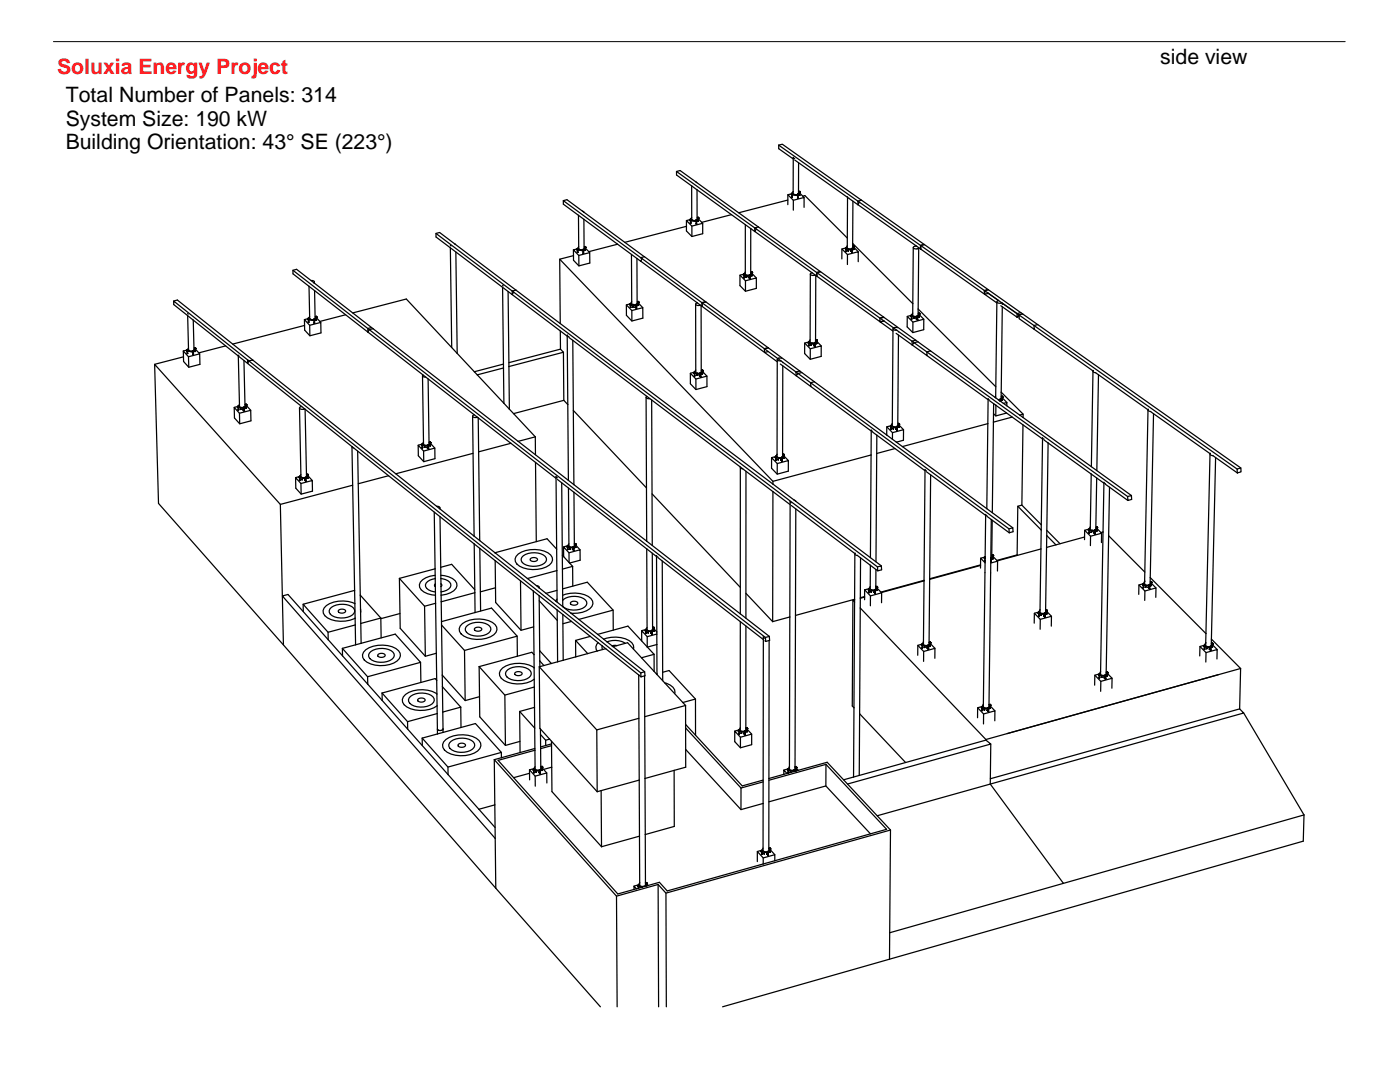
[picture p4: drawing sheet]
<svg xmlns="http://www.w3.org/2000/svg" width="279mm" height="216mm" viewBox="0 0 279 216" stroke-linecap="round" stroke-linejoin="round" font-family="sans-serif">
<defs><g id="words">
<text font-size="4.2" fill="#ff1418" x="11.4" y="14.8">Soluxia Energy Project</text>
<g font-size="4.2">
<text x="231.6" y="12.8">side view</text>
<text x="13.1" y="20.4">Total Number of Panels: 314</text>
<text x="13.1" y="29.8">Building Orientation: 43° SE (223°)</text>
<text x="13.1" y="25.1">System Size: 190 kW</text>
</g>
</g></defs>
<!-- layer: 0 -->
<g fill="none" stroke="#000" stroke-width=".25">
<path d="M135 34.2l15.9 11.5-.3 .5M138 37.1l1.1 .8M138 37.1v6.7a.59 .59 0 0 0 .7 .2 .59 .59 0 0 0 .4-.6v-5.5M139 36.4l-3.3-2.4-.7 .2v.7l3 2.2M139 36.4h.1M139 36.4l12.3 8.9M139.1 37.9l6.9 4.9M155.4 29l16.1 11.4-.3 .4-2-1.3-.1-.2M155.4 29l.7-.2 15.8 11.2M155.4 29v.7l2.9 2M157.2 38.9v1.9M157.2 39.9l-9.8 2.6"/>
<path d="M157.9 38.8h.1M158 38.7v.1M158 38.7l-.1 .1M158 38.7l-.8 .2 1.1 1.1v1.9M158 38.8h.1M158 38.8v.6M158 38.8h-.1M158 38.8l1.2 .2M158 39.4h.1M158.1 39.4h.1M158.1 38.8h.1M158.1 38.7l-.1 .1"/>
<path d="M158.1 38.7h.1M158.1 39.3v.1M158.1 39.3h.1M158.1 38.9v.4M158.3 38.2l-.3 .5M158.3 31.4v6.8M158.3 31.4l.3 .2M158.3 40l2.2-.6v2M158.6 31.9l10.5 7.5M159.2 39h.1M159.2 39.5h.1M159.2 38.9h.1"/>
<path d="M159.2 39h.1h-.1M159.2 38.9v.1M159.2 39v.5M159.2 39.1h.1M159.3 38.9h-.1M159.3 39h-.1M159.3 38.9v.1M159.3 38.9h.1M159.3 39.5h.1M159.3 39h.1M159.3 39v.5M159.4 38.3h.2"/>
<path d="M159.4 32.5v6.1a.65 .65 0 0 1-1.1 0v-.4M159.5 38.7v.3M159.5 38.7l-.2 .3M159.5 39h.1M159.5 38.4h.1M159.5 38.3v.1M159.5 38.3h.1M159.6 38.3h-.1M159.6 38.3l.1 .1M159.6 38.3h.1M159.6 38.4h.1M159.6 38.3v.1"/>
<path d="M159.6 39h.1M159.6 38.9v.1M159.6 38.6l.9 .8M159.6 38.5v.4M159.6 38.4h-.1M159.7 38.4l-.2 .3M159.7 38.4h.1M159.7 38.4l-.4 .6M159.7 38.3v.1M159.7 38.3l-.1 .1M160.2 39.1l.4-.1 8.5 8.5M169.1 39.3v10.1a.59 .59 0 0 0 .6 .3 .59 .59 0 0 0 .5-.6v-.5"/>
<path d="M171.9 39.9l12.5 8.9M171.9 39.9l-.7 .2M58.5 53.9l94.3 73.3M61.7 57.1l1.1 .9M61.7 57.1l.1 6.4a.59 .59 0 0 0 .7 .3 .59 .59 0 0 0 .4-.6l-.1-5.2M62.1 56a.35 .35 0 0 1 .4 0 .35 .35 0 0 1 .1 .4M62.6 56.4l.1 .1M62.6 56.4l-3.4-2.7-.7 .2v.7l3.2 2.5M62.7 56.2v.3M62.7 56.5l11.4 8.9M62.8 58l10.6 8.3M87 46.6l15.5 11.7-.3 .5-1.8-1.4"/>
<path d="M89.9 49.4l.2 19.9M89.9 49l.1 .1M90 49.5l10.3 7.8M90.8 48.7l.1 .1M90.8 48.7l12.2 9.2M90.8 48.7l-3.1-2.3-.7 .2v.7l2.9 2.2M91 50.3l.2 20.2M100.3 57.3h.1M100.3 57.3l.2 16.1M100.3 56.9l.1 .1M101.4 58.2l.2 14.9M102.2 58.8h.1"/>
<path d="M102.2 58.1v.7M102.2 58.8l11 8.3M103 57.9l-.8 .2 72.9 55 .1 .8 .7-.2v-.8l-.8 .2M103 57.9l8.8 6.7M111.7 51.7l.1 12.9M112.4 40l.7-.2 3.2 2.3M114.4 49.9l.1 2 1 1.2 2.2-.6v-2.1l-2.2 .6M114.5 51l-2.8 .7 42.6 44.3 19.5-5.2M115.1 49.8h.1M115.1 49.7l.1 .1M115.1 49.7v.1M115.2 49.8h.1"/>
<path d="M115.2 49.7l-.8 .2 1.1 1.1v2.1M115.2 49.8h-.1M115.2 50.3h.1M115.2 49.7v.1M115.2 49.8v.5M115.2 50.3v.1M115.2 49.8l1.2 .2M115.2 50.4h.1M115.3 49.7l-.1 .1M115.3 50.4h.1M115.3 49.7h.1M115.3 49.7v.1"/>
<path d="M115.3 49.8h.1M115.3 49.9h.1M115.3 49.9v.4M115.3 50.3h.1M115.4 43l.1 6.6a.59 .59 0 0 0 .7 .2 .59 .59 0 0 0 .4-.5l-.1-5.5M115.5 49.2l-.4 .5M116.3 42.1l.2 .2M116.4 50h.1M116.4 50v.5M116.4 50.5h.1M116.4 49.9h.1M116.4 50.1h.1"/>
<path d="M116.5 49.9l-.1 .1M116.5 49.9h.1M116.5 49.9v.1M116.5 50.1v.4M116.5 50h.1M116.5 42.3l12.1 8.9M116.5 50v.1M116.5 50h-.1M116.6 49.3h.2M116.7 49.4h.1M116.7 49.7v.2M116.7 49.7l-.2 .3"/>
<path d="M116.7 49.3v.1M116.7 49.9v.1M116.8 50h.1M116.8 49.3h-.1M116.8 49.4h.1M116.8 49.3h.1M116.8 49.3v.1M116.8 49.9h.1M116.8 49.5l.9 .9M116.8 49.5v.4M116.8 49.9v.1M116.9 49.4h.1"/>
<path d="M116.9 49.4l-.2 .3M116.9 49.4l-.4 .6M116.9 49.3v.1M116.9 49.3l-.1 .1M123.3 48.7l-5.8 1.5M123.3 48.7l-10.9-8v-.7l15.8 11.6-.4 .5 11.3 8.3M123.3 48.7l3.8 2.9M126 50.8l.1 9.8a.59 .59 0 0 0 .6 .2 .59 .59 0 0 0 .5-.6l-.1-8.6M127.1 51.6l.7 .5M127.9 51.4l.7-.2 12.2 9.1M127.9 51.4l12.2 9M137 44v2.1l1.1 1.1 2.1-.6v-2l-2.1 .5"/>
<path d="M137 45.2l-12.3 3.2M137.7 44h.1M137.7 43.9h.1M137.7 43.9v.1M137.8 43.9h.1M137.8 43.8l-.8 .2 1.1 1.1v2.1M137.8 43.9l-.1 .1M137.8 43.9v.6M137.8 44.5h.1M137.8 44l1.1 .2M137.8 43.9v.1M137.9 43.9h-.1"/>
<path d="M137.9 43.9h.1M137.9 44v.1M137.9 44.1h.1M137.9 44.5h.1M137.9 44.1v.4M138 43.4l-.3 .5M138.9 44.7h.1M138.9 44.1h.1M138.9 44.2v.5M138.9 44.2h.1M138.9 44.1l.1 .1M139 44.1h.1"/>
<path d="M139 44.1h-.1M139 44.1v.1M139 44.7h.1M139 44.2v.5M139.1 44.1l-.1 .1M139.1 44.1l-.2 .1M139.1 43.4l.3 .1M139.3 43.5h.1M139.3 43.5v.1M139.3 44.1h.1M139.4 43.5h.1M139.4 43.5v.1"/>
<path d="M139.4 44.1h-.1M139.4 43.6h-.1M139.4 44.1h.1M139.4 43.7l.8 .9M139.4 43.7v.4M139.4 43.6l-.1 .5M139.4 43.6h.1M139.4 43.6l-.3 .5M139.5 43.5l-.1 .1M139.5 43.5h.1M139.5 43.5h-.1M146 42.8l3.8 2.8"/>
<path d="M146 42.8l-5.9 1.6M147.7 54.9l1.1 1.1v2.1M148.4 54.9h.1M148.4 54.8h.1M148.4 54.8v.1M148.4 54.8l.1 .1M148.5 54.8h.1M148.5 54.7l-.8 .2v2.1l1.1 1.1 2.1-.6v-2l-2.1 .5M148.5 54.8l-.1 .1M148.5 55.4h.1M148.5 54.8v.6M148.5 54.9h.1"/>
<path d="M148.5 54.9l1.1 .2M148.5 55h.1M148.6 54.9v.1M148.6 55.4h.1M148.6 54.8h.1M148.6 54.8l-.1 .1M148.6 54.8h-.1M148.6 54.9l.5 .1M148.6 55h.1M148.6 55.4h-.1M148.6 55v.4M148.7 54.3l-.3 .5"/>
<path d="M148.7 44.8v9.9a.59 .59 0 0 0 .7 .2 .59 .59 0 0 0 .4-.6v-8.7M148.9 55.3h.1M149 55.3h-.1M149 55.3h.1M149.1 55l.5 .1M149.1 55h.1M149.2 55h.1M149.4 55.4h.1M149.5 55.4h.1M149.5 55.3v.1M149.6 55.1h.1M149.6 55h.1"/>
<path d="M149.6 55.1v.5M149.6 55.6h.1M149.6 55l.1 .1M149.6 55v.1M149.7 55h.1M149.7 55.6h.1M149.7 54.9l-.1 .1M149.7 54.9v.1M149.7 55.1v.5M149.8 55l-.1 .1M149.8 54.3l.3 .1M149.8 45.6l12.3 8.8"/>
<path d="M150 54.4h.1M150 54.7v.3M150 55h.1M150 54.7l-.2 .3M150 54.4v.1M150 54.5h.1M150.1 54.4h.1M150.1 54.5h-.1M150.1 55h.1M150.1 54.6h.1M150.1 54.4l-.1 .1M150.1 54.6l-.1 .1"/>
<path d="M150.1 54.6l.8 .9M150.1 54.5v.5M150.1 54.4h-.1M150.1 54.5v.1M150.1 54.4v.1M150.1 54.4l-.3 .6M150.2 54.4l-.1 .1M150.2 54.4h.1M150.2 54.4h-.1M150.6 45.5l.8-.2 12.3 8.9M150.6 45.5v.7M150.6 45.5l12.4 8.9"/>
<path d="M150.6 46.2h.1M161.7 54.7v13.5a.6 .6 0 0 0 .6 .2 .6 .6 0 0 0 .5-.5v-12.9M162.1 54.4l.7 .6M162.1 54.4a.29 .29 0 0 0-.4 .4 .29 .29 0 0 0 .5 .2l.5-.1M162.8 55l.2 .1M163 54.4l12.6 9.1 .1 .7-12.7-9.1v-.7l.8-.2 12.5 9.1M163.7 54.2l-.7 .2v.7M168 49.7l1.1 1.1v2M168.7 49.6l.2 .1M168.7 49.6h.1M168.8 49.6h.1M168.8 49.5l-.8 .2v2"/>
<path d="M168.8 49.6h-.1M168.8 49.6v.6M168.8 50.2h.1M168.8 49.7l1.2 .2M168.8 49.5v.1M168.8 49.5l.1 .1M168.9 49.5h.1M168.9 49.6h.1M168.9 49.5v.1M168.9 50.1h.1M168.9 49.7h.1M168.9 49.6h-.1"/>
<path d="M168.9 50.2h.1M168.9 49.7l.5 .1M168.9 49.7v.5M169.1 49l-.4 .6M169.1 50.8l2.2-.6v2M169.3 50h-.1M169.3 50h.1M169.3 50.1h-.1M169.4 49.8h.1M169.4 49.8l.6 .1M169.5 49.8h.1M169.5 49.8h-.1"/>
<path d="M169.8 50.1v.1M169.8 50.2h.1M169.8 50.1h.1M169.9 50.1h.1M169.9 50.1v.1M170 49.9h.1M170 49.8h.1M170 49.7l.1 .1M170 49.9v.4M170 50.3v.1M170 49.7v.1M170 50.4h.1"/>
<path d="M170 49.7h.1M170.1 49.8h-.1M170.1 50.4h-.1M170.1 49.7v.1M170.1 49.8h.1M170.1 50.3v.1M170.1 49.7l-.1 .1M170.1 49.9v.4M170.1 49.8v.1M170.2 48.6l12 12M170.2 49.1h.2M170.2 40.1v8.5"/>
<path d="M170.3 49.5v.3M170.3 49.8h.1M170.3 49.5l-.2 .3M170.3 49.2h.1M170.4 49.2h.1M170.4 49.2h-.1M170.4 49.8h.1M170.4 49.1v.1M170.4 49.1l.1 .1M170.4 49.7h.1M170.4 49.4h.1M170.4 49.3v.5"/>
<path d="M170.4 49.4l.9 .8M170.5 49.2h.1M170.5 49.2l-.2 .3M170.5 49.2l-.4 .6M170.5 49.2h-.1M171.2 40.8h.1M171.2 40.8l11.7 8.3M171.2 40.1v.7M171.2 40.1l12.5 8.9M182.3 49.4l-.1 11.2M182.9 49.1l.4 .3M182.9 49.1a.35 .35 0 0 0-.4 0 .35 .35 0 0 0-.1 .4l.1 .1a.7 .7 0 0 0 .8-.2"/>
<path d="M183.3 49.4l.4 .3M183.3 49.4l-.1 12.3M183.8 49l.7-.2 12.7 9-.7 .2M183.8 49v.7M183.8 49.7h-.1M183.8 49l12.6 9M183.8 49.7l12.7 9v-.7M184.4 48.8l-.7 .2v.7M196.5 58v.7M196.5 58.7l2.4 1.7M197.2 57.8h.1M197.2 58.5l-.7-.5 .8-.2 6.4 4.6"/>
<path d="M197.2 58.5l2.1 1.5M197.2 58.5l-.7 .2M197.2 58.5h.1M199.3 60a.3 .3 0 0 0-.3 .3 .3 .3 0 0 0 .4 .2l.5-.1M199.3 60h.1M199.3 60l.6 .4M34.7 60.1l.7-.2 15 11.9M36.6 70l1 1.2 .1 2.1M36.6 70v2.1l1.1 1.2 2.2-.6v-2.1l-2.3 .6M36.6 71.2l-5.7 1.5M37.2 70h.1M37.2 70h.2"/>
<path d="M37.3 69.9h.1M37.3 69.9l-.1 .1M37.3 70h.1M37.3 69.8l-.7 .2M37.3 70h-.1M37.3 70l.1 .5M37.3 70l1.2 .2M37.4 70.5h.1M37.4 70h.1M37.4 70h-.1M37.4 69.9l-.1 .1M37.4 69.9h.1"/>
<path d="M37.4 69.9v.1M37.4 70.1l.1 .4M37.4 70.1h.1M37.5 63l.1 6.8a.59 .59 0 0 0 .7 .2 .59 .59 0 0 0 .4-.5l-.1-5.6M37.5 62.6l.1 .1M37.5 63l-2.8-2.2v-.7l15 11.9M37.5 70.5h.1M37.6 63.1l1 .8M37.6 69.4l-.3 .5M38.5 70.2h.1M38.5 70.1v.1M38.5 70.1h.1"/>
<path d="M38.5 70.2v.5M38.5 70.3h.1M38.5 70.7h.1M38.6 70.1h.1M38.6 63.9l9 7.1M38.6 70.2h-.1M38.6 70.2v.5h-.1M38.6 70.1v.1M38.6 70.2v.1M38.7 69.5h.1M38.8 69.5h.2M38.8 69.5h.1"/>
<path d="M38.9 69.6h.1M38.9 69.8l-.3 .4M38.9 69.8v.3M38.9 69.5h.1M38.9 70.1h.1M38.9 70.1l.1-.4 .9 .9M39 69.5h.1M39 69.5v.1M39 69.6h.1M39 69.6h-.1M39.1 69.6l-.2 .2M39.1 69.6h.1"/>
<path d="M39.1 69.6l-.5 .6M39.1 69.5v.1M39.1 69.5h.1M39.1 69.5h-.1M45 69l-5.3 1.4M47.6 71h.1M47.6 71l.2 10.1a.6 .6 0 0 0 .7 .2 .6 .6 0 0 0 .4-.6l-.2-8.8M47.6 70.9l.1 .1M47.7 71.1l1.7 1.4M49.4 72.5v-.7l78.5 62.5M49.4 72.5l10.8 8.6M49.4 72.5h.1"/>
<path d="M49.7 72l-.3 .5M49.7 72h.1M50.4 71.8l-.7 .2M50.4 71.8l37.3 29.7M60.8 63.8v2.1l1 1.1 2.3-.6-.1-2.1-2.2 .6M60.8 64.9l-14.4 3.8M61.4 63.7h.1M61.4 63.7l.1 .1M61.5 63.7h.1M61.5 63.7h-.1M61.5 63.6l-.7 .2 1 1.1v2.1M61.5 63.7v.1"/>
<path d="M61.5 63.8v.5M61.5 63.8l1.2 .2M61.5 64.3h.1M61.6 63.7h.1M61.6 63.6l-.1 .1M61.6 63.6v.1M61.6 63.7h-.1M61.6 63.8h.1M61.6 63.8v.5M61.6 64.3h.1M61.8 63.2l-.3 .5M62.7 64h.1"/>
<path d="M62.7 63.9h.1M62.7 64v.4M62.7 63.8v.1M62.7 63.9v.1M62.7 64.4h.1M62.7 63.8h.1M62.7 63.9l.1 .1M62.7 63.8l.1 .1M62.8 63.9h-.1M62.8 63.9h.1M62.8 63.8v.1M62.8 64l-.1 .5"/>
<path d="M62.8 63.9v.1M62.8 63.9l-.1 .1M62.9 63.2h.2M63.1 63.3h.1M63.1 63.6l-.3 .3M63.1 63.6v.3M63.1 63.9h.1M63.1 63.2v.1M63.1 63.2h.1M63.1 63.2l.2 .1M63.1 63.2l.1 .1M63.2 63.3h-.1"/>
<path d="M63.2 63.3h.1M63.2 63.9h.1M63.2 63.9v-.5l.8 .9M63.2 63.3l-.1 .3M63.2 63.3l-.4 .6M63.3 63.3h-.1M63.3 63.3h.1M69 62.8l-5.2 1.3M70.4 62.4l10.7-2.7 10.1 10.8M73.4 66.3l22 17.1M74.1 65.4l-.7 .1v.8M74.1 65.4l.3 .2"/>
<path d="M74.4 65.6l-.7 .2-.3 .5M74.4 65.6l29 22.5M84.3 75l.2 13.6a.6 .6 0 0 0 .7 .2 .6 .6 0 0 0 .4-.6l-.2-12.6M84.4 74.8a.36 .36 0 0 0 .1 .5 .36 .36 0 0 0 .5-.1M91.2 70.5l3.5 3.7M94.7 74.2l5.9 6.3M100.5 72.7l-5.8 1.5M100.5 73.4l-5.3 1.4M100.5 73.4l.1 7.1M101.6 73.1l.1 8.5M111.8 64.6l42.5 32M111.8 66l.1 3.7"/>
<path d="M111.9 69.7l.5 .6M111.9 69.7l-10.3 2.7M112.4 70.3l.1 9.6M112.4 70.3l-10.8 2.8M112.5 79.9l.8 .8M112.5 79.9l-10 2.6M113.2 66.9l.1 13.8M113.2 66.8l.1 .3 .2 .1M113.5 67.3l.8 .6M114.3 67.9l.2 28.8M114.3 67.9l15.8 11.9M125 60.8l1.1 1.2v2.1"/>
<path d="M125.7 60.8h.1M125.7 60.7h.1M125.7 60.7v.1M125.8 60.6l-.8 .2v2.1l1.1 1.2 2.2-.6v-2.1l-2.2 .6M125.8 60.8h.1M125.8 60.8h-.1M125.8 60.7v.1M125.8 60.7l.1 .1M125.8 60.8v.5M125.8 60.7h.1M125.8 61.3h.1M125.8 60.8l1.1 .2"/>
<path d="M125.9 60.7h.1M125.9 60.9h.1M125.9 60.7v.1M125.9 61.3h-.1M125.9 60.8v.1M125.9 60.7l-.1 .1M125.9 60.9v.4M125.9 60.8l.5 .1M126.1 60.2l-.4 .5M126.2 61.2h.1M126.3 61.2h.1M126.3 61.2h-.1"/>
<path d="M126.4 60.9h.1M126.4 60.9l.5 .1M126.5 60.9h.1M126.8 61.3h.1M126.9 61.3h.1M126.9 61.3h-.1M126.9 61h.2M126.9 61h.1M127 61h.1M127 60.9l.1 .1M127 60.9h.1M127 61.1h.1"/>
<path d="M127 61v.5M127 61.5h.1M127 60.9v.1M127 61v.1M127 61h-.1M127.1 60.9l-.1 .1M127.1 60.9h.1M127.1 60.9h-.1M127.1 61.5h-.1M127.1 61.5h.1M127.1 61v.5M127.1 61h.1"/>
<path d="M127.2 60.2l.2 .1M127.3 60.4h.1M127.3 60.3v.1M127.3 60.9h.1M127.3 60.3l.1 .1M127.3 60.3h.1M127.3 60.3l.2 .1M127.4 60.4h.1M127.4 60.3h.1M127.4 60.9h.1M127.4 60.3v.1M127.4 60.5l-.1 .4"/>
<path d="M127.4 60.5l.9 .9M127.4 60.9h-.1M127.4 60.5v.4M127.5 60.4l-.1 .1M127.5 60.4h.1M127.5 60.4l-.4 .6M127.5 60.3v.1M127.5 60.3h.1M127.5 60.3h-.1M128.9 79.3l.2 28.7M129.1 79.1a.25 .25 0 0 0-.1 .3 .25 .25 0 0 0 .3 .1h.4M130.1 79.8l.1 29"/>
<path d="M130.1 79.8l24.2 18.3M137.8 74.5l1.1 1.1v2.1M138.5 74.4h.1M138.5 74.4v.1M138.5 74.5h.1M138.6 74.4h.1M138.6 74.3l-.8 .2v2.1l1.1 1.1 2.2-.6v-2l-2.2 .5M138.6 74.4h-.1M138.6 75h.1M138.6 74.4v.6M138.6 74.5h.1M138.6 74.5l1.1 .2"/>
<path d="M138.7 74.4h.1M138.7 75h.1M138.7 74.5h.1M138.7 74.5v.1M138.7 74.5l-.1 .5M138.7 74.5l.5 .1M138.8 60.7l.1 13.5a.6 .6 0 0 0 .6 .3 .6 .6 0 0 0 .4-.6v-12.9M138.9 73.8l-.4 .6M139 74.9h.1M139 74.8h.1M139 74.8v.1M139.1 74.8h-.1"/>
<path d="M139.1 74.8h.1M139.1 74.9h.1M139.1 74.8v.1M139.1 60.4l.8 .6M139.1 60.4a.29 .29 0 0 0-.3 .4 .29 .29 0 0 0 .5 .2l.5-.1M139.2 74.6l.5 .1M139.2 74.6h.1M139.3 74.6h.1M139.6 75h.1M139.6 74.9v.1M139.6 74.9h.1M139.7 75h-.1"/>
<path d="M139.7 74.7h.2M139.7 74.7h.1M139.8 74.6h.1M139.8 74.7v.5M139.8 74.6l.1 .1M139.8 75.2h.1M139.8 74.5h.1M139.8 74.6l-.1 .1M139.8 74.5v.1M139.8 74.5l.1 .1M139.9 74.6h-.1M139.9 75.2h-.1"/>
<path d="M139.9 75.2h.1M139.9 74.6h.1M139.9 74.7v.5M139.9 74.6v.1M139.9 74.6l-.2 .1M139.9 61l.2 .1M139.9 73.9h.3M140.1 74h.1M140.1 74.3v.3M140.1 74.3l-.2 .3M140.1 74.6h.1M140.1 60.4l12.4 9.2"/>
<path d="M140.2 73.9v.1M140.2 74h.1M140.2 73.9l.1 .1M140.2 74.6h-.1M140.2 74.6h.1M140.2 74.6v-.5l.9 1M140.3 74l-.2 .3M140.3 74h.1M140.3 74l-.4 .6M140.3 74h-.1M140.8 60.2l-.7 .2v.7M152.5 69.6l.1 .7 2.5 1.9"/>
<path d="M153.3 69.4l-.8 .2M153.3 69.4l-12.4-9.2-.8 .2v.8l12.5 9.1 .7-.2M155.1 71.7v19M155.2 71.6l-2.6-2 .7-.2 6.3 4.6M155.4 71.7l.4 .3M155.7 72.6l3.2 2.4 .4-.5M155.8 72l3.1 2.2M156 71.5l-.2-.1a.34 .34 0 0 0-.5 .1 .34 .34 0 0 0 0 .4l.5 .1M156.2 73v18a.67 .67 0 0 1-1.1 .1v-.4M156.2 72.3v.1M158.9 74.2v.8l2.9 2.1v-.7l-2.5-1.9M158.9 74.2l.4 .3"/>
<path d="M159.3 74.5l.7-.2 2.5 1.9M159.6 74l-.7 .2M159.6 74l.4 .3M160.6 68.5l1.1 1.1v2.1M161.3 68.4h.1M161.4 68.4h.1M161.4 68.9h.1M161.4 68.2l-.8 .3v2l1.1 1.2 2.2-.6v-2.1l-2.2 .6M161.4 68.3v.1M161.4 68.9v.1M161.4 68.3l.1 .1M161.4 68.4v.5"/>
<path d="M161.4 68.4h-.1M161.4 68.4l.1 .1M161.4 68.4l1.2 .2M161.4 68.3h.1M161.5 69h.1M161.5 68.4h-.1M161.5 69h-.1M161.5 68.4h.1M161.5 68.3v.1M161.5 68.5h.1M161.5 68.9v.1M161.5 68.5h.5"/>
<path d="M161.5 68.5v.4M161.7 67.8l-.4 .6M161.8 68.8h.1M161.8 77.1l12.1 8.9M161.9 68.8h.1M161.9 68.8h-.1M161.9 68.9h.1M161.9 68.8v.1M162 68.5l.1 .1M162 68.5v.1M162 68.6h.1M162.1 68.6h.1"/>
<path d="M162.1 68.6h.5M162.4 68.9h.1M162.5 68.9h-.1M162.5 68.9h.1M162.5 76.2l-.7 .2 39.6 29.1v.8M162.5 76.2l17.6 12.9M162.6 68.6l.1 .1M162.6 68.6h.1M162.6 68.7h.1M162.6 69.1h.1M162.6 68.6v.5M162.6 68.5l.1 .2"/>
<path d="M162.6 68.5v.1M162.6 68.5h.1M162.6 69.1v.1M162.7 68.6h-.1M162.7 68.5h.1M162.7 69.1h.1M162.7 68.5v.1M162.7 68.6h.1M162.7 68.7v.4M162.7 68.6v.1M162.8 67.9h.3M162.9 68h.1"/>
<path d="M162.9 68.3v.3M162.9 68.6h.1M162.9 68.3l-.2 .3M162.9 67.9h.1M163 68h.1M163 67.9h.1M163 68h-.1M163 67.9h-.1M163 68.5h.1M163 67.9v.1M163 68.1l.9 .9M163 68.1v.5"/>
<path d="M163.1 68h.1M163.1 68l-.2 .3M163.1 68l-.4 .6M163.1 67.9v.1M163.1 67.9l-.1 .1M176.3 63.3l-.7 .2M176.4 64l1.9 1.4M176.4 64l-.7 .2M176.4 64l-.7-.5 .7-.2 22.2 16M176.4 64l-.7 .2 2.5 1.9M178.2 65.6l-.1 18.9M178.3 65.4a.25 .25 0 0 0-.1 .3 .25 .25 0 0 0 .3 .2h.5"/>
<path d="M178.5 65.6l.5 .3M178.8 66.5l3.3 2.3M179 65.9l3 2.2 .1 .7M179.1 65.4h-.8M179.3 66.9l-.1 18a.67 .67 0 0 1-1.1 0v-.4M179.3 66.1v.2M181.1 63.1l1.1 1.2v2.1M181.8 63.1h.1M181.8 63h.1M181.8 63v.1M181.8 63l.1 .1M181.9 62.9l-.8 .2-.1 2.1 1.2 1.2 2.1-.6 .1-2.1-2.2 .6"/>
<path d="M181.9 63.6h.1M181.9 63.1v.5M181.9 63.1h-.1M181.9 63.1h.1M181.9 63v.1M181.9 63l.1 .1M181.9 63.6v.1M181.9 63h.1M181.9 63.1l1.1 .2M182 63.6l-.1 .1M182 63h.1M182 63.6h.1"/>
<path d="M182 63v.1M182 63.1v.1M182 63.2v.4M182 63.2h.1M182.1 68.8l2.9 2.2v-.8M182.2 62.5l-.4 .5M182.2 60.6l-.1 2.3a.59 .59 0 0 0 .7 .2 .59 .59 0 0 0 .4-.5v-.9M182.3 63.5h.1M182.4 63.5h.1M182.4 63.5h-.1M182.5 63.2h.1M182.5 63.2v.1"/>
<path d="M182.6 63.2l-.1 .1M182.7 67.9l-.7 .2 3 2.1M182.9 63.6h.1M183 63.6h-.1M183 63.3h.1M183.1 63.3h.1M183.1 63.3v.5M183.1 63.8h.1M183.1 63.2l.1 .1h-.2M183.1 63.3h-.1M183.1 63.2h.1M183.1 63.2v.1"/>
<path d="M183.2 63.2l-.1 .1M183.2 63.8h-.1M183.2 63.2h.1M183.2 63.3l-.1 .5M183.2 63.3h.1M183.2 68.2l-.8 .2-.3 .4M183.2 62.6h.3M183.2 61.7l15.5 15.5M183.4 63l.1 .2M183.4 63l-.2 .3M183.4 62.7h.1M183.4 62.6v.1"/>
<path d="M183.4 62.6l.1 .1M183.4 62.6h.1M183.5 63.2v.1M183.5 62.6h.1M183.5 62.7h.1M183.5 62.6v.1M183.5 63.2h.1M183.5 62.8v.4M183.5 62.8l.9 .9M183.5 62.7h-.1M183.6 62.7l-.2 .3M183.6 62.7h.1"/>
<path d="M183.6 62.7l-.4 .6M183.6 62.6v.1M183.6 62.6h.1M183.6 62.6h-.1M185 70.2l40 28.9 .1 .8 .7-.2v-.8l-.8 .2M185 71l12.2 8.8M185.7 70l-.7 .2M197.2 79.6l-.1 4.9M197.2 79.5l.3 .3M197.5 80l.8 .6M198.6 79.3l.1 .1M198.7 79.4l.7 .5"/>
<path d="M198.7 79.1l-.1 .2M198.9 60.2l-.2 19.2M199.4 79.9h.2M199.4 79.9h.1M199.5 79.9h.1M199.5 79.9l.1 .1M199.6 79.9h.1M199.6 79.9v.1M199.6 79.8v.1M199.6 79.9l.1 .1M199.6 79.8l.1 .1h-.1M199.6 79.8h.1"/>
<path d="M199.7 80h-.1M199.7 79.8h.1M199.7 79.9h-.1M199.7 79.9h.1M199.7 79.8v.1M199.7 80v.1M199.7 61l3.3 2.3M199.8 79.9l-.1 .1M199.8 79.1l.2 .1M199.8 78.3l4.4 4.3-.7 .2M199.8 78.3v1.2l-.6 .3M199.9 60.4l3.1 2.2"/>
<path d="M200 79.6v.2M200 79.6l-.2 .3M200 79.3h.1M200 79.8h.1M200 79.2v.1M200 79.2h.1M200 61.2l-.2 17.1M200 79.8v.1M200 60.8v-.3l46.9 33.1M200 79.2h.2M200.1 79.8h-.1M200.1 79.4l.8 .9"/>
<path d="M200.1 79.2v.1M200.1 79.2h.1M200.1 79.3h-.1M200.1 79.3h.1M200.1 79.4v.4M200.1 79.2h-.1M200.1 79.2l-.1 .1M200.1 79.3l-.1 .3M200.2 79.2l-.1 .1M200.2 79.2h.1M200.2 79.2l-.4 .7M200.2 79.2h-.1"/>
<path d="M203 62.6l.4 .2M203 62.6v.7M203.3 62.8l-.3 .5M203.4 62.8v.8l3 2.1v-.7l.7-.2M203.4 62.8h-.1M203.4 63.2l-.4 .1M203.7 62.4l.4 .2M203.7 62.4l-.7 .2M204.1 62.6l43.5 30.8M204.1 62.6l-.7 .2M206.4 65.7l11.7 8.3M218.1 74.1l-.3 19"/>
<path d="M218.2 73.9a.32 .32 0 0 0 0 .4 .32 .32 0 0 0 .5 .1l10.4 7.4M219.2 74.8l-.3 19.1M47.4 81.3h.1M47.4 81.2v.1M47.4 81.2l.1 .1M47.5 81.2v.1M47.5 81.2h.1M47.5 81.3v.5M47.5 81.1l-.8 .2M47.5 81.2l-.1 .1M47.5 81.3l1.2 .2M47.5 81.8h.1"/>
<path d="M47.5 81.3h.1M47.6 81.2h.1M47.6 81.2v.1M47.6 81.2h-.1M47.6 81.8h.1M47.6 81.3v.1M47.6 81.4v.4M47.6 81.4h.1M47.8 82.5l2.2-.6 .1 2.1-2.3 .6-1-1.2-.1-2.1 1.1 1.2v2.1M47.8 80.7l-.4 .5M48 81.7h.1M48.1 81.7h-.1"/>
<path d="M48.5 81.8h.1M48.6 81.8h.1M48.6 81.8h-.1M48.7 81.5h.1M48.7 81.4h.1M48.7 81.5v.5M48.7 82h.1M48.7 81.4l.1 .1M48.8 81.4l-.1 .1M48.8 81.4h.1M48.8 82h.1M48.8 81.5v.5"/>
<path d="M48.8 81.4v.1M48.8 81.5h.1M48.9 80.7h.1M49 80.7h.2M49 80.7h.1M49.1 80.8h.1M49.1 81.4h.1M49.2 80.8h.1M49.2 80.7l.1 .1M49.2 80.7v.1M49.2 80.8h-.1M49.2 81.4h.1"/>
<path d="M49.2 80.9l-.1 .5M49.2 80.9l.8 1M49.2 80.9v.5M49.2 80.8l-.4 .7M49.2 80.8v.1M49.3 80.8h-.1M49.3 80.8h.1M59.7 95.3h.1M59.7 95.2v.1M59.7 95.2h.1M59.7 95.2l.1 .1M59.8 81.4l.3 13.7a.6 .6 0 0 0 .6 .2 .6 .6 0 0 0 .5-.6l-.3-13"/>
<path d="M59.8 95.2v.1M59.8 95.2h.1M59.8 95.3v.5M59.8 95.2l-.1 .1M59.8 95.3l1.1 .2M59.8 95.1l-.8 .2M59.8 95.3h.1M59.8 95.8h.1M59.9 95.2l-.1 .1M59.9 95.8h-.1M59.9 95.2h.1M59.9 95.3v.1"/>
<path d="M59.9 95.4h.1M59.9 95.4v.4M59.9 95.8h.1M60.1 94.7l-.4 .5M60.1 96.5l2.2-.6 .1 2.1-2.3 .6-1.1-1.2v-2.1l1.1 1.2v2.1M60.2 81.1a.31 .31 0 0 0-.4 .3 .31 .31 0 0 0 .4 .3l.6-.1M60.2 81.1l.7 .6M60.2 95.7h.1M60.3 95.7h.1M60.8 95.8h.1M60.9 95.8h-.1M60.9 95.8h.1"/>
<path d="M60.9 81.7l9.3 7.4M60.9 95.5h.2M61 95.4h.1M61 95.5v.5M61 96h.1M61 95.5h-.1M61 95.5h.1M61 95.4v.1M61.1 95.4h.1M61.1 95.4h-.1M61.1 96h-.1M61.1 96h.1"/>
<path d="M61.1 95.4v.1M61.1 95.5h.1M61.1 95.5v.5M61.1 95.5h-.2M61.2 94.7h.1M61.2 94.7h.2M61.3 94.7h-.1M61.3 94.7h.1M61.4 94.8h.1M61.4 95.1l-.3 .4M61.4 95.1v.3M61.4 95.4h.1"/>
<path d="M61.4 94.7l.2 .1M61.4 94.7v.1M61.5 94.9l-.1 .2M61.5 94.8h-.1M61.5 94.8h.1M61.5 94.9l.8 1M61.5 94.9v.5M61.5 95.4h-.1M61.5 94.8v.1M61.5 94.8l-.4 .7M61.5 94.9h.1M61.6 94.8l-.1 .1"/>
<path d="M61.6 94.8h-.1M70.2 89.1l.4 .3M70.2 89.1l7.3 5.8M70.2 89.1l.6 28.7M70.4 96.8l-14.5 3.8-25-27.9 .7 27.8 25 28.2 42.3 48.5M71.4 90l.5 28.8M77.5 94.9l17.1 13.6M77.5 94.9l-6 1.6M84.1 88.8h.2M84.1 88.8h.1M84.2 88.7h.1M84.2 88.7l-.1 .1"/>
<path d="M84.2 88.8h.1M84.2 88.6l-.7 .2M84.2 88.8l.1 .5M84.2 88.7l.1 .1M84.2 88.8h-.1M84.3 88.7l-.1 .1M84.3 88.8l1.1 .2M84.3 88.8h.1M84.3 89.3h.1M84.3 88.7h.1M84.3 89.4h.1M84.3 88.7v.1"/>
<path d="M84.3 88.9l.1 .4M84.3 88.9h.1M84.4 89.3h.1M84.4 89.3l-.1 .1M84.5 88.2l-.3 .5M84.5 90l2.3-.6v2.1l-2.2 .6-1.1-1.2v-2.1l1 1.2 .1 2.1M84.7 89.2h.1M84.8 89.2h-.1M84.8 89.2h.1M85.2 89.3h.1M85.3 89.3h-.1M85.3 89.3h.1"/>
<path d="M85.4 89h.1M85.4 89v.5M85.4 89.5h.1M85.5 89.5h.1M85.5 89h.1M85.5 89h-.1M85.5 88.9l-.1 .1M85.5 88.9h.1M85.5 88.9v.1M85.5 89.1v.4M85.6 89h-.2M85.6 88.2h.1"/>
<path d="M85.7 88.2l.2 .1M85.7 88.2h.1M85.7 88.2v.1M85.8 88.3v.1M85.8 88.6v.3M85.8 88.6l-.2 .4M85.8 88.9h.1M85.8 88.4h.1M85.8 88.3h.1M85.8 88.3l.1 .1M85.9 88.4h.1M85.9 88.3h.1"/>
<path d="M85.9 88.5l.9 .9M85.9 88.3v.1M85.9 88.5l-.1 .1M85.9 88.5v.4M85.9 88.9h.1M85.9 88.9h-.1M86 88.4l-.5 .7M86 88.4l-.1 .1M86 88.4h.1M86 88.3v.1M86 88.3h.1M86 88.3h-.1"/>
<path d="M94.3 83.1l.3 23.9M94.4 90.5l-15.4 4M94.6 82.8a.3 .3 0 0 0-.3 .3 .3 .3 0 0 0 .5 .2l.5-.1M95.4 83.4l15.6 12.1M95.4 83.4l.3 24.5M100.6 80.5l1.1 1.1M101.7 81.6l.8 .9M102 88.5l-6.5 1.7M102.5 82.5l4.3 4.7M103.4 88.1l10 7.8M106.8 87.2l.1 3.5M106.8 87.2l-3.4 .9"/>
<path d="M106.9 92.3l.1 15.8M111 95.1l.1 14.5M111 95.1l.3 .3M111.3 95.7l3.2 2.5M112.1 96.3l.1 17.3M113.3 80.7l.1 15.2M113.4 95.9l15.7 12.1M113.4 97.4l.1 11.5a.59 .59 0 0 0 .7 .2 .59 .59 0 0 0 .4-.6l-.1-10.3M114.4 81.9l14.6 15.5M114.5 98.2l14.6 11.3M130.1 98.5l17.6 18.7M147.8 93.3l-.1 29.2"/>
<path d="M147.8 93.2l.1 .2 .3 .1M148.9 94v29.4M154.3 98.1l3.4 2.6M154.3 98.1l-.1 25.9M154.3 96v.6M154.3 96.6l4.2 3.2M154.7 91.3h.1M154.7 91.2h.1M154.7 91.2v.1M154.8 91.2v.1M154.8 91.3h-.1M154.8 91.8h.1"/>
<path d="M154.8 91.3h.1M154.8 91.2v.6M154.8 91.8v.1M154.8 91.2l.1 .1M154.8 91.2h.1M154.8 91.1l-.8 .2M154.8 91.3l1.2 .2M154.9 91.4h.1M154.9 91.3h.1M154.9 91.3v.1M154.9 91.8h-.1M154.9 91.8h.1"/>
<path d="M154.9 91.2v.1M154.9 91.2h.1M154.9 91.4v.4M154.9 91.3l.5 .1M155.1 90.7l-.4 .5M155.1 92.5l2.2-.6v2.1l-2.2 .6-1.1-1.2v-2.1l1.1 1.2v2.1M155.2 91.7h.1M155.3 91.7h-.1M155.3 91.7h.1M155.4 91.4l.6 .1M155.4 91.4h.1M155.5 91.4h.1"/>
<path d="M155.8 91.8h.1M155.9 91.8h.1M156 91.5h.1M156 91.5v.5M156 91.4h.1M156 91.5v.1M156 91.4l.1 .1M156 92h.1M156 91.6h.1M156.1 91.4h.1M156.1 91.5h-.1M156.1 92h.1"/>
<path d="M156.1 91.4v.1M156.1 91.5v.5M156.1 91.5h.1M156.2 90.7l.2 .1M156.4 91.1v.3M156.4 90.8h.1M156.4 91.4h.1M156.4 91.1l-.3 .4M156.4 90.8v.1M156.4 90.9h.1M156.4 90.8h.2M156.5 90.9h.1"/>
<path d="M156.5 91.4l-.1-.4 .9 .9M156.5 90.8h.1M156.5 90.8l-.1 .1M156.5 91.4h.1M156.5 91.4h-.1M156.5 90.9l-.1 .2M156.5 90.9l-.4 .6M156.6 90.8l-.1 .1M156.6 90.8h.1M156.6 90.8h-.1M158.5 99.8l.3 .2M158.5 99.8l15.2 11.5"/>
<path d="M173.8 90.8l-.1 20.5M173.9 85.8l-.1 5M173.9 85.8l.2 .3M174.1 86.2l.9 .6M175 86.8l-.2 25.3M175 86.8l9.6 7.1M177 85.2l1.1 1.1v1.3M177.7 85.1h.1M177.7 85.1l.1 .1M177.8 85.1h.1M177.8 85.7h.1M177.8 85.1v.6"/>
<path d="M177.8 85.1h-.1M177.8 84.9l-.8 .3v1.6M177.8 85.2h.1M177.8 85.2l1.2 .2M177.8 85l.1 .1M177.8 85.6h.1M177.9 85.2h-.1M177.9 85.7h.1M177.9 85v.1M177.9 85.2h.1M177.9 85.1h.1M177.9 85.1h-.1"/>
<path d="M177.9 85.7h-.1M177.9 85.2v.5M177.9 85.2l1.1 .2M178.1 84.5l-.4 .6M178.1 86.3l2.2-.6v2.1l-1.4 .4M178.2 85.6h.1M178.2 85.5h.1M178.3 85.5h.1M178.3 85.6h.1M178.4 85.3h.1M178.5 85.3h.1M178.6 89.5l-3.6 1"/>
<path d="M178.8 85.6v.1M178.8 85.7h.1M178.8 85.6h.1M178.9 85.6h.1M178.9 85.7h-.1M178.9 85.7h.1M178.9 85.6v.1M179 85.4h.1M179 85.4v.5M179 85.3h.1M179 85.9h.1M179 85.2v.1"/>
<path d="M179 85.3v.1M179 85.2h.1M179 85.3l.1 .1M179.1 85.2h-.1M179.1 85.2h.1M179.1 85.8h.1M179.1 85.9h-.1M179.1 85.3h.1M179.1 85.3h-.1M179.1 85.8h-.1M179.1 85.9h.1M179.1 85.4v.5"/>
<path d="M179.1 85.3v.1M179.2 84.6h.2M179.3 85.2h.1M179.3 85v.3M179.3 85l-.2 .4M179.3 85.3h.1M179.3 84.7h.1M179.4 84.7h.1M179.4 84.6h-.1M179.4 85.3h.1M179.4 84.6h.1M179.4 85.2h-.1"/>
<path d="M179.4 85.2v.1M179.4 84.6l.1 .1M179.4 84.6v.1M179.4 85.3v-.5l.9 .9M179.5 84.7l-.2 .3M179.5 84.7h.1M179.5 84.7l-.4 .6M179.5 84.6v.1M179.5 84.6l-.1 .1M180.1 89.1l16.8 12.4M184.6 93.7l-.2 22.1M184.6 93.7l.3 .3"/>
<path d="M184.9 94.1l11.8 8.7M185.7 94.7l-.2 20.9M197.1 84.5l-.2 17M197.1 84.5l-17 4.6M198.3 84.2l-.3 18.1M198.3 80.6l.4 .2M198.3 80.6v3.6M198.7 80.8l.1 .1M198.7 80.8v2.2M198.8 80.9l9.3 6.7M198.8 80.9h.1M199.6 80l.1 .1"/>
<path d="M199.7 80.1l.6 .4M200.3 80.5l3.2 2.3M200.3 80.5l.6-.2v.7M200.9 82.4l-2.2 .6-.4-.5M202 83.2l-3.7 1M203.5 82.8l.7 .5M204.2 84.8l-.3 16M204.2 83.3l13.6 9.8M204.2 82.6v.7M208.1 87.4l-.3 17.3M208.1 87.3l.3 .3M208.4 87.8l9.4 6.8"/>
<path d="M209.2 88.4l-.3 18.5M217.8 94.6l-.2 11a.6 .6 0 0 0 .7 .2 .6 .6 0 0 0 .4-.6l.2-9.8M217.8 94.6l2.5 1.8M217.8 93.1l8 5.8M220.3 96.3l-.2 9.9M220.3 96.2l.3 .3M220.6 96.6l4.5 3.3M221.4 97.2l-.6 36.9M229.1 81.8l.6 .3M229.1 81.8l-.7 34.2M229.1 81.8h.1M229.2 81.6l-.1 .2"/>
<path d="M229.6 82.2l11.9 8.3M230.2 82.6l-.6 32.7M241.5 90.6l-.8 35.8M241.6 90.5a.34 .34 0 0 0 0 .4 .34 .34 0 0 0 .4 0M242 90.9h.1M242 90.9l4.9 3.5M242.6 91.3l-.8 36.2M246.9 93.6l.7-.2 .1 .8-.8 .2zM55.9 100.6l.7 28.1M70.8 117.8l.2 10.9M70.8 117.8l-10.3 2.8 5 5.6 5.4-1.5M71.9 118.8l.2 9.6"/>
<path d="M71.9 118.8l4.1 4.5M79.7 115.4l5 5.6 2.2-.6M79.7 115.4l.2 10 5 5.6 2.2-.6M86.7 102.2l.1 11.3M86.8 113.5l-7.1 1.9M86.8 113.5l.1 2M86.8 114.8a4.4 4.4 0 0 0-2.9 1.3 1.36 1.36 0 0 0 .7 2l.7 .4 1.6 .3M86.9 115.5a1.68 1.68 0 0 0-2 1.6 2.15 2.15 0 0 0 2 1M86.9 115.5v1.5M86.9 116.5l-.2 .3 .2 .2M86.9 117v1.1M86.9 118.1v.7"/>
<path d="M86.9 118.8l.3 22M87.1 101a.37 .37 0 0 1 .5 0 .37 .37 0 0 1 .1 .5M87.7 101.5l6.9 5.5M87.8 101.3v.2M87.8 103.1l.2 10.1M88 113.2l2.1-.6 4.7 5.1M88 113.2v2.3M88 114.8a3.7 3.7 0 0 1 3.1 1.6 1.65 1.65 0 0 1-1.2 1.9l-1.9 .5M88 115.5a1.84 1.84 0 0 1 2 1.4 1.94 1.94 0 0 1-2 1.2M88 115.5v1.5M88 116.5l.2 .3-.2 .2M88 117v1.1"/>
<path d="M88 118.1v.7M88 118.8l.1 5.2M94.6 107l1.1 .9M94.6 108.5l1.2 .9M94.6 108.5l.2 9.8M94.8 118.3l-6.7 1.8M94.8 118.3v3.9M95.7 107.9l3.2 2.5M95.8 109.4l.1 12.5M95.8 109.4l3 2.5M98.8 110.3l.1 .1M98.8 110.3h.1"/>
<path d="M98.8 111.9l.1 8.3 5.1 5.6 2.5-.7M98.8 111.9l7.6 6M98.9 110.4l6.4 5M98.9 117.3l-3 .8M103.4 110.5a5.7 5.7 0 0 1 6.5 .2 1.28 1.28 0 0 1-.2 2 5.7 5.7 0 0 1-6.5-.1 1.27 1.27 0 0 1 .2-2.1zM103.9 115.9l.1 9.9M104.4 110.9a3.9 3.9 0 0 1 4.4 .1 .97 .97 0 0 1-.6 1.7 3.9 3.9 0 0 1-3.9-.4 .86 .86 0 0 1 .1-1.4zM105.3 115.4l2.3 1.9M105.8 111.5a.94 .94 0 0 1 1.5 .2 .89 .89 0 0 1-1.5-.1zM106.4 117.9l.2 12.7M106.4 117.9l4.8 3.8M107 116.9a.37 .37 0 0 1 .5 .4"/>
<path d="M107.6 117.1v.2M107.6 117.3l3.3 2.6M107.6 118.9l.1 11M107.6 119.9l3.6 3.9M110.9 119.9l1.4 1.1M111.1 109.6l-1.9-2.1-10.4 2.8M111.1 109.6v4.3M111.1 113.9l.1 6.2M111.1 113.9l-5.8 1.5M111.2 117.8l-2.2 .6M111.2 119.5l-.3 .4M112.2 110.8l.3 .3"/>
<path d="M112.2 113.6l.1 6.2M112.3 117.5l4.9-1.3 5.2 5.5v4M112.3 118.8a5.8 5.8 0 0 1 5.6 .7 1.28 1.28 0 0 1-.2 2 5.3 5.3 0 0 1-3.8 .9M112.3 119.8a3.7 3.7 0 0 1 4.6-.1 .98 .98 0 0 1-.6 1.7 4 4 0 0 1-4-.4M112.3 119.8v1.2M112.5 111.1v-2l1.1 1.2v1.9M112.5 111.1l1.2 1.3M113.1 109.1l.3 .1M113.1 109.1h.2M113.1 109.1h.1M113.2 109h.1M113.2 109l-.1 .1"/>
<path d="M113.2 109l.1 .1M113.3 109.1h.1M113.3 109.1h-.2M113.3 109v.6M113.3 109.6v.1M113.3 109.1l1.1 .2M113.3 108.9l-.8 .2M113.3 109v.1M113.3 109.7h.1M113.3 109.6h.1M113.3 109.2h.1M113.3 109h.1"/>
<path d="M113.4 109.6h-.1M113.4 109.2h.1M113.4 109v.1M113.4 109.1h.1M113.4 109.6h.1M113.4 109.2l1 .1M113.4 109.1h-.1M113.4 109.6v.1M113.4 109.2v.4M113.5 108.5l-.3 .5M113.6 110.3l2.2-.6v2.1l-2.1 .6M113.7 112.4l.6 .6"/>
<path d="M113.7 109.5h.1M113.8 109.5h.1M114.2 109.6h.1M114.3 109.6h.1M114.3 109.6h-.1M114.3 113l-2.1 .6M114.3 113v4M114.4 109.3h.1M114.4 109.3l.1 .1M114.4 109.2v.1M114.4 109.3v.5M114.4 109.2l.1 .1"/>
<path d="M114.4 109.8h.1M114.4 109.2h.1M114.4 109.4h.1M114.5 109.8h.1M114.5 109.2h.1M114.5 109.4h-.1M114.5 109.4h.1M114.5 109.3h-.1h.1M114.5 109.2v.1M114.5 109.3h.1M114.5 109.4v.4M114.6 109.3l-.1 .1"/>
<path d="M114.6 108.5h.1M114.6 108.5l.3 .1M114.6 108.5l.1 .1M114.8 108.7h.1M114.8 108.6v.1M114.8 109.2h.1M114.8 108.6l.1 .1M114.8 108.6h.1M114.9 108.7h.1M114.9 108.6h.1M114.9 109.2h.1M114.9 108.8l.9 .9"/>
<path d="M114.9 108.8l-.1 .4M114.9 108.6v.1M114.9 108.8v.4M115 108.7l-.1 .1M115 108.7h.1M115 108.7l-.4 .6M115 108.6v.1M115 108.6h.1M115 108.6h-.1M129.1 108l18.6 14.5M129.1 109.5l1.9 1.5M129.1 109.5v16.1a.6 .6 0 0 0 .7 .3 .6 .6 0 0 0 .4-.6"/>
<path d="M130.2 110.4v14.9M131 110.9l.1 15.2M131 110.9l.3 .3M131.3 111.3l21 16.3M132.2 111.9l.1 23.9M148.9 118.4l5.3 5.6M157.9 100.9l12.7 9.6M157.9 100.3l-.2-.2-.1 23M158.8 101.5l-.1 51.5M170.2 119.8l.3 .3M170.6 119.7l-.1 .4M170.6 119.7l-.4 .1-.1 21.1 .3 .3"/>
<path d="M170.6 119.6l-11.8 3.2M170.6 110.6v9.1M170.6 110.5l.1 .2 .4 .1M170.7 110.4l-.1 .1M171 110.8l2.7 2M171.7 119.4v1.9M171.7 111.3v8.1M172.5 119.1l-.8 .3M172.5 119l-.8 .3M172.5 119.1v.6M172.6 117.7l-.1 1.4M172.6 117.7l1.1 1.2v2"/>
<path d="M173.3 117.7h.1M173.3 117.6h.1M173.3 117.6v.1M173.4 117.6h.1M173.4 117.7v.5M173.4 117.7h.1M173.4 117.7h-.1M173.4 117.7l1.2 .2M173.4 118.2h.1M173.4 117.5l-.8 .2M173.5 117.7l1.1 .2M173.5 117.7v.1"/>
<path d="M173.5 117.6h.1M173.5 117.8h.1M173.5 117.6v.1M173.5 118.2h.1M173.5 117.7h.1M173.5 117.8v.4M173.7 117l-.4 .6M173.7 112.8v4.7a.61 .61 0 0 0 .7 .2 .61 .61 0 0 0 .4-.6M173.7 112.8l1.5 1.1M173.7 111.3l2.2 1.6M173.7 118.9l2.3-.6-.1 2M173.8 118.1h.1"/>
<path d="M173.9 118.1h.1M173.9 118.1h-.1M174.4 118.2h.1M174.5 118.2h.1M174.5 118.2h-.1M174.6 117.9v.1M174.6 117.8l.1 .1M174.6 118h.1M174.6 117.9h.1M174.6 117.8h.1M174.6 117.9v.5M174.6 118.4h.1"/>
<path d="M174.7 117.8h.1M174.7 118.4h.1M174.7 117.9h-.1M174.7 117.8l-.1 .1h.1M174.7 117.9v.5M174.7 117.8v.1M174.7 117.9h.1M174.8 117.1h.1M174.8 117.1h.2M174.8 113.6v3.5M175 117.8h.1M175 117.5v.3"/>
<path d="M175 117.2h.1M175 117.8h-.1M175 117.5l-.3 .4M175 117.1l.2 .1M175 117.1v.1M175.1 117.8h-.1M175.1 117.2h.1M175.1 117.8v-.5l.8 .9M175.1 117.8h.1M175.1 117.2h-.1M175.1 117.3l-.1 .2M175.1 117.2v.1"/>
<path d="M175.1 117.2l-.4 .7M175.2 117.2h-.1M175.2 117.2l-.1 .1M175.9 118.2l.1 .1M184.4 115.9l-.1 12.2M184.4 115.9l-8.5 2.3M184.4 115.8l-8.6 2.3M184.4 115.8v.1M185.5 115.6l-.1 12.6M195.7 112.8l-10.2 2.8M195.7 112.7l-10.2 2.8M195.7 112.8v.6"/>
<path d="M195.7 111.4v1.4M196.4 111.4h.2M196.4 111.4h.1M196.5 111.3h.1M196.5 111.3l-.1 .1M196.5 111.9h.1M196.5 111.4v.5M196.6 111.3h.1M196.6 111.2l-.9 .2 .9 .9M196.6 111.4h.1M196.6 111.9h.1M196.6 111.3v.1"/>
<path d="M196.6 112.3l-.4 28.7a.61 .61 0 0 0 .8 .3 .61 .61 0 0 0 .4-.7M196.6 111.9v.4M196.6 111.4v.5M196.6 111.3h-.1M196.6 111.1l-.1 .2M196.7 102.7l-.1 8.6M196.7 102.6l.3 .3M196.9 101.5l5.2 3.8M197 103l.8 .7M197.7 112.3l1.4-.3v1.9M197.7 111.6l-.3 29M197.7 111.6h.2"/>
<path d="M197.7 111.6h.1M197.7 111.3l.1 .3M197.7 112.1h.1M197.8 111.6l-.1 .5M197.8 111.5h.1M197.8 111.6h.1M197.8 111.5l.1 .1M197.8 112.1h.1M197.8 112.1h-.1M197.8 111.6h-.1M197.8 111.5v.1M197.8 103.7l3.6 2.6"/>
<path d="M197.8 103.7l-.1 7.6M197.9 111.5h.1M197.9 111.5h-.1M197.9 111.6l-.1 .5M197.9 111.5v.1M197.9 111.6h.1M197.9 110.8v.4l-.2 .1M197.9 110.8h.3M197.9 110.8h.1M198 103.8l-.1 7M198.1 111.2v.3M198.1 111.5h.1"/>
<path d="M198.1 111.2l-.2 .4M198.1 110.9h.1M198.1 111.4h.1M198.2 110.8l-.1 .1M198.2 110.9h.1M198.2 110.8l.1 .1M198.2 110.8v.1M198.2 110.9h-.1M198.2 111.5h-.1M198.2 111.5h.1M198.2 111.5v-.5l.8 .9M198.3 110.9l-.2 .3"/>
<path d="M198.3 110.9h.1M198.3 110.9l-.4 .6M198.3 110.9h-.1M199 111.9l.1 .1M201.4 105.5l.7-.2 .1 .8-.8 .2M203 110.7l-4.1 1.1M203 110.7l.1 .1M203.1 101l-.1 9.7M203.9 100.8l3.9 3.9M203.9 100.8l-.8 .2 4.7 4.8M207.7 109.5l-8.7 2.4M207.8 104.7l-.2 17.4a.61 .61 0 0 0 .7 .3 .61 .61 0 0 0 .4-.6"/>
<path d="M208.9 109.2l-.2 12.6M208.9 106.9l1.8 1.8M208.9 106.9v2.3M208.9 105.8l2.6 2.7M210.7 108.7l-1.8 .5M216.4 107.2l-5.7 1.5M216.5 105.8l-.1 1.9M217.2 105.8h.1M217.2 105.7h.1M217.2 105.7v.1M217.3 105.7v.1M217.3 106.3h.1"/>
<path d="M217.3 105.8h-.1M217.3 105.8h.1M217.3 105.8v.5M217.3 105.6l-.8 .2 1.1 1.2v1.9M217.3 105.7h.1M217.3 105.8l1.2 .2M217.3 105.7l.1 .1M217.4 105.7h.1M217.4 105.7h-.1M217.4 106.3h.1M217.4 105.8v.1M217.4 105.9h.1"/>
<path d="M217.4 105.8h.1M217.4 105.7v.1M217.4 105.8h-.1M217.4 105.8l.5 .1M217.4 105.9v.4M217.6 105.1l-.4 .6M217.6 107l2.2-.6v1.9M217.7 106.2h.1M217.8 106.2h-.1M217.8 106.2h.1M217.9 105.9h.1M217.9 105.9l.6 .1"/>
<path d="M218 105.9h.1M218.3 106.3h.1M218.4 106.3h.1M218.4 106.3h-.1M218.5 106h.1M218.5 106.5h.1M218.5 106l.1 .1M218.5 105.9v.1M218.5 105.9h.1M218.5 106v.1M218.5 106v.5M218.5 105.9l.1 .1"/>
<path d="M218.5 106.1h.1M218.6 106h-.1M218.6 105.9v.1M218.6 106.5h.1M218.6 105.9h.1M218.6 106.1v.4M218.6 106h.1M218.7 106l-.1 .1M218.7 105.2l.2 .1M218.8 105.9h.1M218.9 105.9h.1M218.9 105.3h.1"/>
<path d="M218.9 105.3v.1M218.9 105.4h.1M218.9 105.9h-.1M218.9 105.3h.2M219 105.9h-.1M219 105.3h.1M219 105.5l.8 .9M219 105.3l-.1 .1M219 105.5v.4M219 105.3v.1M219 105.4l-.2 .5M219 105.4h.1"/>
<path d="M219 105.4l-.3 .6M219.1 105.3l-.1 .1M219.1 105.3h.1M219.1 105.3h-.1M220.1 106.2l-.5 27.8M220.1 106.2l-.4 .1M221.3 106.9l7.2 7.3M227.3 116.7l1.2 1.2v1.9M228 116.7h.2M228 116.7h.1M228.1 116.6v.1M228.1 116.6l-.1 .1"/>
<path d="M228.1 116.7h.1M228.1 117.2l.1 .1M228.2 116.7h.1M228.2 116.7l-.1 .5M228.2 116.6v.1M228.2 116.7h-.2M228.2 116.7l1.1 .2M228.2 116.5l-.9 .2v1.9M228.2 116.7v.1M228.2 116.6h.1M228.2 117.2h.1M228.2 116.8l1.1 .1"/>
<path d="M228.2 116.8h.1M228.2 117.2v.1M228.3 116.8l-.1 .4M228.3 116.8h.1M228.3 116.7h.1M228.3 116.6v.1M228.4 116h.1M228.4 116l-.3 .6M228.5 117.9l2.2-.6v1.9M228.6 117.1h.1M228.7 117.1l-.1 .1M228.7 117.1h.1"/>
<path d="M229.1 117.2h.1M229.2 117.2h.1M229.2 117.2h-.1M229.3 116.9l.2 .1M229.3 116.9h.1M229.4 116.9v.5M229.4 116.9v.1M229.4 117.4h.1M229.4 117h.1M229.4 116.9h.1M229.4 117.5h.1M229.4 116.8l.1 .2"/>
<path d="M229.4 116.8v.1M229.4 116.9h-.1M229.4 116.8h.1M229.5 116.8h.1M229.5 117.4l-.1 .1M229.5 116.8l-.1 .1M229.5 116.8v.1M229.5 116.9h.1M229.5 117v.4M229.5 116.9h-.1M229.5 116.9v.1M229.5 116.1l.3 .1"/>
<path d="M229.6 115.3l11.1 11.1M229.6 115.3l-.1 1.1a.66 .66 0 0 1-1.1 .1v-.5M229.7 116.6l.1 .2M229.7 116.6l-.2 .3M229.7 116.3h.1M229.7 116.2h.1M229.7 116.2v.1M229.7 116.2l.1 .1M229.8 116.2h.1M229.8 116.2h-.1M229.8 116.2v.1M229.8 116.3h.1"/>
<path d="M229.8 116.8h.1M229.8 116.8v-.4l.9 .9M229.8 116.3h-.1M229.9 116.3l-.2 .3M229.9 116.3h.1M229.9 116.3l-.4 .6M229.9 116.2v.1M229.9 116.2h.1M229.9 116.2h-.1M60.5 120.6v1.4M65.5 126.2v1.4M65.5 127.6l10.8 12.2"/>
<path d="M65.5 127.6l-8-9-1.2 .3 42.5 48.4M66.1 121.2a3.9 3.9 0 0 1 4.4 .1 1 1 0 0 1-.6 1.7 4 4 0 0 1-4-.4 .89 .89 0 0 1 .2-1.4zM67.6 121.7a.91 .91 0 0 1 1.4 .3 .88 .88 0 0 1-1.5-.1zM68.3 129.4l.1 1.5M70.8 120.5a5.6 5.6 0 0 0-6.1 .8 1.36 1.36 0 0 0 .7 2 6.1 6.1 0 0 0 5.5 0M72 121.5v.7M72.1 128.4l6.8-1.9 5 5.7-10.5 2.8-5.1-5.6M72.1 128.4l-3.8 1M73 129.6a5.7 5.7 0 0 1 6.5 .2 1.31 1.31 0 0 1-.2 2.1 5.7 5.7 0 0 1-6.6-.2 1.32 1.32 0 0 1 .3-2.1zM73.4 135v1.5M74 130a3.9 3.9 0 0 1 4.4 .1 1.01 1.01 0 0 1-.6 1.7 4 4 0 0 1-4-.4 .89 .89 0 0 1 .2-1.4zM75.5 130.6a.9 .9 0 0 1 1.4 .2 .89 .89 0 0 1-1.5-.1z"/>
<path d="M76 123.3l.1 4M76 123.3l-4 1.1M76.2 138.3l5.1 5.7 5.9-1.6M76.2 138.3l.1 1.5M76.3 139.8l13.1 14.8M79.8 122.4l-3.8 1.1M82 138.9a3.9 3.9 0 0 1 4.4 .2 1.02 1.02 0 0 1-.6 1.6 4 4 0 0 1-4-.4 .89 .89 0 0 1 .2-1.4zM83.5 139.5a.91 .91 0 0 1 1.3 .2 .89 .89 0 0 1-1.5 0zM83.9 132.2l.1 4M84.7 121l.2 10M87.2 135.8l-.4-.4-10.6 2.9M87.2 138.5a5.9 5.9 0 0 0-6.3 .1 1.41 1.41 0 0 0-.6 1.3 1.41 1.41 0 0 0 .9 1.2 6 6 0 0 0 6-.3"/>
<path d="M88.1 124v.7M88.1 124.7l.3 20.7M88.3 134.7l4.5 5.1 2.9-.8M88.3 137l3.7 4.1M92.3 124.4a5.7 5.7 0 0 1 6.5 .2 1.3 1.3 0 0 1-.3 2.1 5.7 5.7 0 0 1-6.5-.2 1.31 1.31 0 0 1 .3-2.1zM92.7 129.8l.1 10M93.3 124.8a3.9 3.9 0 0 1 4.4 .1 1 1 0 0 1-.6 1.7 4 4 0 0 1-4-.4 .87 .87 0 0 1 .2-1.4zM94.8 125.3a.91 .91 0 0 1 1.4 .3 .89 .89 0 0 1-1.5-.1zM94.8 122.2l3.3-.9 5.1 5.6-10.5 2.9-4.6-5.1M94.8 122.2l-6.7 1.8M95.6 133l5.2 5.7 5.8-1.6M95.6 133l.1 10 5.2 5.7 2.9-.8"/>
<path d="M100.8 138.7l.1 10M101.3 133.6a3.9 3.9 0 0 1 4.5 .2 1.01 1.01 0 0 1-.7 1.7 4 4 0 0 1-4-.5 .89 .89 0 0 1 .2-1.4zM102.8 134.2a.91 .91 0 0 1 1.4 .2 .88 .88 0 0 1-1.5 0zM103.2 126.9v4M106.6 130.6v2.7M106.6 130.6l-.5-.4-10.5 2.8M106.6 133.3a5.8 5.8 0 0 0-6.3 0 1.4 1.4 0 0 0-.6 1.3 1.4 1.4 0 0 0 .9 1.2 6 6 0 0 0 6-.3M106.6 133.3v2.2M106.6 135.5l.1 9.8M107.6 133.1l11.5 12.5M107.6 133.1l.1 12.2 .2 .2M107.7 129.9v2"/>
<path d="M107.7 129.9l2.3 2.5M107.7 131.9l.9 .9M107.7 131.9v1.1M110 132.4l-2.4 .7M111.2 121.7l1.1 .9M111.2 121.7l.1 10.4M111.3 132.1l-1.3 .3M112.3 121l7 5.6M112.3 121h.1M112.3 122.6l5.5 4.4M112.3 122.6l.1 9.2M114 120.1a.91 .91 0 0 1 1.3 .3 .88 .88 0 0 1-1.5-.1z"/>
<path d="M114.1 124l-1.8 .5M114.9 127.8v3.3M117.8 127l1.6 1.2M117.8 127l-2.9 .8 2.4 2.6M119.2 129.9l-7.9 2.2M119.3 126.6l6-1.7 3.9 4.2M119.3 126.6l1.2 .9M119.4 128.2l8.5 6.9M119.4 128.2a1.16 1.16 0 0 0-.2 1.7M120.2 128.9l.1 .7M120.5 127.5a5.8 5.8 0 0 1 5.6 .7l.3 .6v.7M120.5 127.5l8.2 6.5"/>
<path d="M120.9 129.4l-1.7 .5M121.2 128.1a4.1 4.1 0 0 1 3.6 .3M122.4 121.7l-6.9 1.9M123.1 128.8l-.7 .2M123.1 128.8l-.9 .1M123.1 128.8l2.1-.6 2.8 3M127.5 134.7l.1 21M127.9 134.3l.8-.3v.8l-.8 .3zM128 131.2l2.5 2.8M128.1 127.9v-2.1l1.1 1.2v2.1M128.6 134.9l.1 20.4M128.7 125.8l.2 .1"/>
<path d="M128.7 125.8h.2M128.7 125.8h.1M128.8 125.8h.1M128.8 125.8h-.1M128.9 125.8h.1M128.9 125.9v.5M128.9 126.3v.1M128.9 125.8h-.2M128.9 125.9h.1M128.9 125.9l1.1 .2M128.9 126.4h.1M128.9 125.7v.1"/>
<path d="M128.9 126.3h.1M128.9 125.6l-.8 .2M128.9 126.3l.1 .1M128.9 125.7l.1 .1M128.9 125.7h.1M129 125.8h.1M129 125.8h-.1M129 125.9l1 .2M129 126.4h-.1M129 125.9h.1M129 125.9v.5M129 126.4h.1"/>
<path d="M129.1 125.2l-.3 .6M129.2 129.1h.1M129.2 129.1l1.3 1.5M129.3 126.2v.1M129.3 126.2h.1M129.3 126.3h.1M129.4 126.2h.1M129.4 126.2h-.1M129.4 126.2v.1M129.9 126.3v.1M129.9 126.3h.1M129.9 126.4h.1"/>
<path d="M130 126.3h.1M130 126.3l-.1 .1M130 126.1h.1M130 126h.1M130 126.1v.4M130 126.5l.1 .1M130 125.9v.1M130.1 126h.1M130.1 126.5h-.1M130.1 126.5h.1M130.1 125.9l-.1 .1M130.1 126l-.1 .1"/>
<path d="M130.1 126.6h.1M130.1 125.9h.1M130.1 126.1h.1M130.1 126v.1M130.1 125.9v.1M130.1 126.1v.5M130.2 126h.1M130.2 126l-.1 .1M130.2 125.3h.3M130.2 125.2l.1 .1M130.4 125.7v.2M130.4 125.3v.1"/>
<path d="M130.4 125.7l-.2 .3M130.4 125.4h.1M130.4 125.9h.1M130.4 125.3h.1M130.5 125.4h.1M130.5 125.3h.1M130.5 125.9h.1M130.5 125.3v.1M130.5 125.4h-.1M130.5 125.5v.4M130.5 125.5l-.1 .2M130.5 125.5l.6 .6"/>
<path d="M130.5 125.9l-.1 .1M130.5 130.6l-2.5 .6M130.5 130.6v3.4M130.5 134l.6 .6M130.6 125.4l-.1 .1M130.6 125.4h.1M130.6 125.4l-.4 .6M130.6 125.3v.1M130.6 125.3h.1M130.6 125.3h-.1M131.1 126.5l-1.9 .5M131.1 126.1v.4"/>
<path d="M131.1 126.5v2.1M131.1 128.6v5.9M131.1 128.6l-1.9 .5M131.1 134.6l5.2 5.6M131.1 134.5h-.1M131.1 134.5v.1M132.3 134.1l1.2-.3 5.3 5.7v7.2M132.6 136.3a1.97 1.97 0 0 1 2 2.1M138.8 139.5l-2.5 .7M147.7 124v21.7a.6 .6 0 0 0 .7 .2 .6 .6 0 0 0 .4-.6M147.7 122.5l5.8 4.5M148.9 124.9l-.1 20.4"/>
<path d="M152.3 127.1v33.2M152.3 127l.3 .3M152.6 127.9l.2 .1M152.8 127.2v.8M153.5 127.8v27.5M153.5 127l.1 .8-.8 .2M153.5 127l-.7 .2M157.6 123.1l-.1 30.3a.66 .66 0 0 0 1.2 0v-.4M157.6 123.1l-3.4 .9M170.5 120.1l-.1 21.1M171.7 121.3l25.1 26.3M171.7 121.3l-.2 33.4"/>
<path d="M183.2 128.8l1.1 1.2v2M183.9 128.8h.1M183.9 128.7v.1M183.9 128.7h.1M184 128.7h.1M184 128.7l-.1 .1M184 128.7l.1 .6M184 128.8h.1M184 128.8l1.2 .2M184 128.5l-.8 .3v2M184.1 128.7h.1M184.1 128.7l-.2 .1"/>
<path d="M184.1 129.3h.1M184.1 128.8v.1M184.1 128.8l1.1 .2M184.1 128.8h.1M184.1 128.9h.1M184.1 128.9v.4M184.3 128.1v.4a.61 .61 0 0 0 .7 .3 .61 .61 0 0 0 .4-.6M184.3 128.1l-.4 .6M184.3 130l2.3-.6v2M184.5 129.2h.1M185 129.3h.1M185.1 129.2l-.1 .1"/>
<path d="M185.1 129.2v.1M185.1 129.3h.1M185.2 129h.1M185.2 128.9h.1M185.2 129v.5M185.2 129.5h.1M185.2 129.1h.1M185.3 129.5h-.1M185.3 129h.1M185.3 128.9h.1M185.3 129.5h.1M185.3 129h-.1"/>
<path d="M185.3 129v.5M185.3 128.9l-.1 .1h.1M185.3 128.9l.1 .1M185.4 128.9l-.1 .1M185.4 129h-.1M185.4 128.2h.3M185.4 128.2h.1M185.6 128.3h.1M185.6 128.9h.1M185.6 128.2v.1M185.6 128.2l.1 .1M185.6 128.2h.1"/>
<path d="M185.7 128.2h.1M185.7 128.3h-.1M185.7 128.3h.1M185.7 128.9h-.1M185.7 128.8h.1M185.7 128.4l.9 1M185.7 128.4v.5M185.7 128.4l-.1 .5M185.7 128.3v.1M185.7 128.3l-.3 .7M185.8 128.2l-.1 .1M185.8 128.2v.1"/>
<path d="M206.4 122.4l1.2 1.2v2M207.2 122.4h.1M207.2 122.3h.1M207.2 122.3v.1M207.3 122.3h.1M207.3 122.9h.1M207.3 122.4v.5M207.3 122.3l-.1 .1M207.3 122.3v.1M207.3 122.1l-.9 .3v1.9M207.3 122.4l1.2 .2M207.3 122.4h.1"/>
<path d="M207.3 122.5h.1M207.4 122.4l1.1 .2M207.4 122.4h-.1M207.4 122.3h.1M207.4 122.3h-.1M207.4 122.9h.1M207.4 122.5v.4M207.4 122.5h.1M207.4 122.4v.1M207.6 121.7l-.4 .6M207.6 123.6l2.2-.6v1.9M207.7 122.8h.1"/>
<path d="M207.8 122.8h.1M207.8 122.7l-.1 .1M207.8 122.7v.1M208.3 122.9h.1M208.3 122.8l.1 .1M208.3 122.8h.1M208.4 122.9h.1M208.5 122.6h.1M208.5 123.1h.1M208.5 122.5h.1M208.5 122.5l.1 .1h-.1M208.5 122.6v.5"/>
<path d="M208.6 123.1h.1M208.6 122.6h.1M208.6 122.5h.1M208.6 122.5h-.1M208.6 123.1h-.1M208.6 122.6v.5M208.6 122.5v.1M208.7 121.8h.2M208.8 122.5h.1M208.8 122.2v.3M208.8 122.2l-.2 .4M208.8 121.9h.1"/>
<path d="M208.9 121.8l-.1 .1M208.9 121.9h.1M208.9 121.8v.1M208.9 121.8h.1M208.9 122.5h.1M208.9 122.4h.1M208.9 122.4v.1M208.9 122l.9 1M208.9 122l-.1 .2M208.9 122v.5M209 121.9h.1M209 121.9l-.1 .1"/>
<path d="M209 121.9l-.4 .6M209 121.8v.1M209 121.8l-.1 .1M218.5 134.7l1.2 1.3v1.9M219.2 134.7h.2M219.2 134.7h.1M219.2 134.7l.2 .1M219.3 134.7h.1M219.3 134.7h-.1M219.4 135.3h.1M219.4 134.8v.5M219.4 134.7h-.2"/>
<path d="M219.4 134.7h.1M219.4 134.7v.1M219.4 134.8h.1M219.4 134.7l1.2 .3M219.4 134.6v.1M219.4 134.5l-.9 .2v2M219.4 135.2h.1M219.4 134.6h.1M219.4 134.8l1.2 .2M219.5 135.3h-.1M219.5 134.7h.1M219.5 135.3h.1"/>
<path d="M219.5 134.8h.1M219.5 134.6v.1M219.5 134.7h-.1M219.5 134.8v.5M219.6 134l-.3 .7M219.6 134v.5a.61 .61 0 0 0 .7 .3 .61 .61 0 0 0 .5-.7M219.7 136l2.2-.7v2M219.8 135.1v.1M219.8 135.2h.1M219.8 135.1h.1M219.9 135.1h.1M219.9 135.1h-.1"/>
<path d="M219.9 135.1v.1M220.4 135.2h.1M220.4 135.2v.1M220.4 135.3h.1M220.5 135.3h-.1M220.5 135.2v.1M220.6 135h.1M220.6 135.5h.1M220.6 135v.5M220.6 134.9h.1M220.6 134.8v.1M220.6 134.9l.1 .1h-.1"/>
<path d="M220.6 135.4h.1M220.6 134.9v.1M220.7 134.9h-.1M220.7 134.8h.1M220.7 134.8l-.1 .1M220.7 135.4h.1M220.7 135.5h-.1M220.7 134.9h.1M220.7 135v.5M220.7 134.9v.1M220.8 134.1l.2 .1M220.9 134.8l.1 .1"/>
<path d="M220.9 134.6l-.2 .3M220.9 134.6v.2M220.9 134.3h.1M220.9 134.2v.1M220.9 134.2h.1M220.9 134.8h.1M221 134.2h-.1M221 134.2h.1M221 134.2v.1M221 134.8v.1M221 134.8h.1M221 134.3h.1"/>
<path d="M221 134.8v-.4l.9 .9M221 134.2l.1 .1M221 134.3h-.1M221.1 134.3l-.2 .3M221.1 134.3h.1M221.1 134.3l-.4 .6M221.1 134.2v.1M221.1 134.2h.1M221.1 134.2h-.1M239.5 129l1.2 1.2-.1 1.9M240.2 129h.2M240.3 128.9h.1"/>
<path d="M240.3 128.9l-.1 .1M240.3 128.9l.1 .1M240.3 129h.1M240.3 128.9v.1M240.3 129.5l.1 .1M240.3 129h-.1M240.3 129v.5M240.4 128.9h.1M240.4 128.9h-.1M240.4 128.9l-.1 .1M240.4 129h.1M240.4 129.5h.1"/>
<path d="M240.4 129l1.2 .2M240.4 128.8l-.9 .2-.1 1.9M240.4 129v.1M240.4 129.1h.1M240.4 129.5v.1M240.4 128.9v.1M240.4 129.1v.4M240.6 128.3h.1M240.6 128.3l-.3 .6M240.7 126.4l-.1 1.9M240.7 130.2l2.2-.6v1.9M240.8 129.4h.1"/>
<path d="M240.9 129.4h-.1M240.9 129.4h.1M241.3 129.5h.1M241.4 129.5h-.1M241.4 129.5h.1M241.6 129.2h.1M241.6 129.7h.1M241.6 129.2l.1 .1M241.6 129.1l.1 .1h-.1M241.6 129.1v.1M241.6 129.1h.1M241.6 129.2v.5"/>
<path d="M241.6 129.3h.1M241.7 129.7h.1M241.7 129.1h.1M241.7 129.2h-.1M241.7 129.1v.1M241.7 129.3v.4M241.7 129.2h.1M241.7 129.2v.1M241.7 128.4h.3M241.8 127.5l5.8 5.9M241.8 127.5l-.1 1.3a.72 .72 0 0 1-1.1 0v-.5M241.9 128.9v.2"/>
<path d="M241.9 128.9l-.2 .3M241.9 129.1h.1M241.9 128.5h.1M241.9 128.5l.1 .1M242 128.5h.1M242 129.1h.1M242 128.5h-.1M242 128.4l.1 .1M242 128.4v.1M242 128.5v.1M242 129.1v-.4l.9 .9M242.1 128.6l-.2 .3"/>
<path d="M242.1 128.5v.1M242.1 128.5l-.4 .7M242.1 128.5h.1M242.1 128.5h-.1M247.6 133.4l-50.8 14.2M247.6 133.4l-.2 8.1M81.3 144l.1 1.5M84.3 147.3v1.5M87.2 140.8v1.6M87.2 142.4l.1 4.1M88.4 145.4a.67 .67 0 0 1-1.1 .1M88.4 145.4v.7"/>
<path d="M88.4 146.1l6.5-1.7 5.2 5.7-10.7 3-5.1-5.8M88.4 146.1l-4.1 1.2M89 147.6a5.7 5.7 0 0 1 6.6 .2 1.35 1.35 0 0 1-.3 2.1 5.8 5.8 0 0 1-6.6-.2 1.35 1.35 0 0 1 .3-2.1zM89.4 153.1v1.5M89.4 154.6l9.4 10.5M90 147.9a3.9 3.9 0 0 1 4.5 .2 1.03 1.03 0 0 1-.6 1.7 4 4 0 0 1-4.1-.5 .91 .91 0 0 1 .2-1.4zM91.5 148.5a.9 .9 0 0 1 1.4 .2 .9 .9 0 0 1-1.5 0zM92 141.1v4.1M92 141.1l-3.6 1M98.6 151.6l24.4 27.2 8.3-2.3 1.6 1.7 44.8-12.6M98.6 151.6l.1 9M100.1 150.1v1.1"/>
<path d="M100.1 151.2l-1.5 .4M103.7 142l3 3.3M103.7 142l.1 8.2M105.7 153.6v2M105.7 153.6l1.1 1.3v2M105.7 154.3l-3.2 .9M106.4 153.6h.1M106.4 153.6l.1 .1M106.4 153.5v.1M106.4 153.5l.1 .1M106.5 153.6h.1M106.5 153.6h-.1"/>
<path d="M106.5 153.5v.1M106.5 153.7v.5M106.5 153.7h.1M106.5 153.6l1.2 .3M106.5 153.6v.1M106.5 154.2h.1M106.5 154.1h.1M106.5 153.4l-.8 .2M106.5 153.5h.1M106.6 153.6h.1M106.6 153.7h.1M106.6 154.1h.1"/>
<path d="M106.6 153.7l1.1 .2M106.6 153.5h.1M106.6 154.2h.1M106.6 153.5v.1M106.6 154.2h-.1M106.6 153.7v.5M106.6 154.1v.1M106.7 141.1l-3 .9M106.7 145.3l.1 4.4M106.7 149.4l-6.6 1.8M106.8 149.7l-7.4 2 23.9 26.7 3.2-.9M106.8 149.7v3.7a.61 .61 0 0 0 .7 .2 .61 .61 0 0 0 .4-.6"/>
<path d="M106.8 153l-.4 .5M106.8 154.9l2.3-.7v2M107 154v.1M107 154h.1M107 154.1h.1M107.1 154h.1M107.1 154l-.1 .1M107.5 154.1l.1 .1M107.5 154.1h.1M107.6 154.1h.1M107.6 154.2h.1M107.6 154.1v.1"/>
<path d="M107.7 153.8l.1 .1M107.7 153.9h.1M107.7 153.8h.1M107.7 153.7v.1M107.7 153.9v.5M107.7 154.4h.1M107.7 153.7h.1M107.8 154.4h.1M107.8 153.8h.1M107.8 153.7h.1M107.8 153.8v.1M107.8 153.9h-.1"/>
<path d="M107.8 153.9h.1M107.8 153.7v.1M107.8 153.7h-.1M107.8 154.3l-.1 .1M107.8 154.3h.1M107.8 153.8h-.1M107.8 154.3v.1M107.8 153.9v.5M107.9 145.5l1.8 2M107.9 145.5v3.9M107.9 146.6l1 1.1M107.9 153.8l-.1 .1"/>
<path d="M107.9 149.4v3.6M107.9 153l.3 .1M107.9 153h.1M108.1 153.1l.1 .1M108.1 153.1h.1M108.1 153.7h.1M108.2 153.1h.1M108.2 153.7h-.1M108.2 153.1v.1M108.2 153.7h.1M108.2 153.1l.1 .1M108.2 153.3v.4"/>
<path d="M108.2 153.2l-.1 .5M108.2 153.2l.9 1M108.3 153.2h.1M108.3 153.2l-.4 .6M108.3 153.2h-.1M108.3 153.1v.1M108.3 153.1h.1M108.3 153.1h-.1M108.9 147.7v1.1M109.7 147.5l.4 .4v.5M109.7 147.5l-.8 .2M110.1 147.9l9.1 10.1"/>
<path d="M110.1 148.4l-2.2 .6M110.1 148.8l-2.2 .6M110.1 148.4v4.7M110.1 153.1l-1.6 .4M110.1 153.1l.1 4.9 9.8 11M119.1 145.6l.1 12.4M120 157.8v11.2M127.5 143.3l-8.4 2.3M127.6 155.7l-8.4 2.3M127.6 155.7v11.1M128.7 155.3l.1 20.9M134.5 153.7l.1 11.2-5.8 1.6"/>
<path d="M136.3 140.2l.5 .6M136.8 140.8v3.8M136.8 140.8l-8.1 2.2M136.8 144.6l11.3 12.2 4.2-1.1M136.8 144.6v4.9M136.8 145.3l11.1 11.9M136.8 149.5v3.6l-8.1 2.2M136.8 149.5l11.1 12.1 4.4-1.3M147.3 145.9h.2M147.3 145.9h.1M147.4 145.8h.1M147.4 145.8l-.1 .1"/>
<path d="M147.5 145.8l-.2 .1M147.5 145.8h.1M147.5 145.8v.1M147.5 145.9v.5M147.5 145.9h.1M147.5 145.9l1.1 .2M147.5 146.4h.1M147.5 145.6l-.9 .3M147.5 145.9l.1 .1M147.6 145.8h.1M147.6 145.8v.1M147.6 145.9h-.1"/>
<path d="M147.6 145.9l1 .2M147.6 145.8l-.1 .1M147.6 145.9v.1M147.6 146h.1M147.6 146v.4M147.7 145.2l-.3 .6M147.8 147.1l2.2-.6v2.1l-2.2 .6-1.2-1.2v-2.1l1.2 1.2v2.1M147.9 157.2v4.4M147.9 146.3h.1M148 146.3h-.1M148 146.3h.1M148.5 146.4h.1"/>
<path d="M148.6 146.4h.1M148.6 146.4h-.1M148.6 146.1h.1M148.7 146h.1M148.7 146.1v.5M148.7 146.1h.1M148.7 146.6h.1M148.7 146.1v.1M148.7 146.2h.1M148.7 146l.1 .1M148.8 146h.1M148.8 146.6h.1"/>
<path d="M148.8 146.6h-.1M148.8 146.1v.5M148.8 146l-.1 .1M148.8 146.1h.1M148.8 145.3h.3M148.8 145.3h.1M149 145.7v.3M149 145.7l-.2 .4M149 145.4h.1M149 146h.1M149.1 145.4h-.1M149.1 145.4h.1"/>
<path d="M149.1 145.3l.1 .1M149.1 146h.1M149.1 146h-.1M149.1 145.5l.9 1M149.1 145.5v.5M149.1 145.5l-.1 .2M149.2 145.4h.1M149.2 145.4l-.4 .7M149.2 145.4l-.1 .1M149.2 145.4h-.1M152.3 156l-4.4 1.2M153.4 160l11.4-3.2 8.9 9.6"/>
<path d="M153.5 155.3l-.1 14M156.4 154.5l-2.9 .8M157.1 154.3l-.7-.6v.8M157.1 154.3l-.7 .2M157.2 153.7h.1M157.2 153.6h.1M157.2 153.6v.1M157.3 153.6l-.1 .1M157.3 154.2h.1M157.3 153.6h.1M157.3 153.4l-.9 .3M157.3 153.8h.1"/>
<path d="M157.3 153.7v.1M157.3 153.7l.1 .5M157.3 153.7h.1M157.4 153.7h.1M157.4 153.6h.1M157.4 153.6h-.1M157.4 153.8h.1M157.4 154.2h.1M157.4 153.7v.1M157.4 153.7l1.1 .2M157.5 153l-.3 .6M157.7 154.1h.1"/>
<path d="M157.7 154v.1M157.7 154h.1M157.8 154.1h.1M157.8 154v.1M158.5 153.9l-1.2-.2v.5M158.5 153.8h.1M158.5 153.9l-1.4 .4M158.5 153.9h.1M158.5 153.8l.1 .1M158.6 153.8h.1M158.6 153.8h-.1M158.6 153.9h-.1"/>
<path d="M158.6 153.8v.1M158.6 153.9l6.5-1.8 12.6 13.5M158.6 153.9h.1M158.7 153.1h.2M158.7 153v.1M158.8 153.5v.3M158.8 153.5l-.2 .4M158.8 153.2h.1M158.8 153.7v.1M158.9 153.7h.1M158.9 153.2h-.1M158.9 153.8h.1"/>
<path d="M158.9 153.2h.1M158.9 153.1h.1M158.9 153.1l-.1 .1M158.9 153.1v.1M158.9 153.3l-.1 .2M158.9 153.3l.4 .4M158.9 153.3v.5M159 153.2h.1M159 153.2l-.4 .6M159 153.2l-.1 .1M159 153.1v.1M159 153.1h.1"/>
<path d="M159 153.1l-.1 .1M164.8 152.5l-11.3 3.2M164.8 152.5v4.3M164.8 152.5l12.1 13-22.3 6.2M170.3 155l-1.9 .6M170.4 141.2l-.1 13.8M171.5 154.7l-1.2 .3M171.6 142.4l9.1 9.8M195.1 141.2l1.2 1.3v2M195.9 141.2h.1M195.9 141.2l.1 .1M195.9 141.1v.1"/>
<path d="M195.9 141.1l.1 .1M196 141.2h.1M196 141.8h.1M196 141.1v.1M196 141.2h-.1M196 141.3v.5M196 141.3h.1M196 141.2l1.2 .3M196 141.2v.1M196 141.1h.1M196 141.7h.1M196 141l-.9 .2v2"/>
<path d="M196 141.3l1.2 .2M196.1 141.8h-.1M196.1 141.2h.1M196.1 141.2h-.1M196.1 141.8h.1M196.1 141.3v.5M196.1 141.3h.1M196.1 141.1v.1M196.3 140.5l-.4 .6M196.3 142.5l2.3-.7-.1 2M196.4 141.6v.1M196.4 141.7h.1"/>
<path d="M196.4 141.6h.1M196.5 141.7h.1M196.5 141.6h.1M196.5 141.6h-.1M196.5 141.6v.1M196.8 147.6l.9 .9-28.6 7.9M196.8 147.7l-25.3 7M197 141.7h.1M197 141.8h.1M197.1 141.7h-.1M197.1 141.7h.1M197.1 141.8h-.1"/>
<path d="M197.2 141.5h.1M197.2 142h.1M197.2 141.4h.1M197.2 141.5v.5M197.2 141.3v.1M197.2 141.9h.1M197.2 141.3h.1M197.2 141.4l.1 .1M197.3 142h-.1M197.3 142h.1M197.3 141.4h.1M197.3 141.9h.1"/>
<path d="M197.3 141.3v.1M197.3 141.5v.5M197.3 141.4l-.1 .1h.1M197.3 141.4v.1M197.4 140.6l.2 .1M197.4 140.6h.1M197.5 141.1l.1 .3M197.5 141.1l-.2 .3M197.5 140.7h.1M197.5 140.7l.1 .1M197.6 140.7h-.1M197.6 140.7h.1"/>
<path d="M197.6 141.3h.1M197.6 140.8h.1M197.6 140.7h.2M197.6 141.3v.1M197.6 156.5l-22.5 6.3M197.6 156.5l14.6 19.8 48-13.7M197.6 140.7v.1M197.6 141.3v-.4l1 .9M197.7 140.7v.1M197.7 140.7l-.1 .1M197.7 140.8h.1M197.7 140.8l-.2 .3"/>
<path d="M197.7 140.8l-.4 .6M197.7 148.5l-.1 8M197.8 140.7h.1M197.8 140.7l-.1 .1M197.8 140.7h-.2M247.4 141.5l-49.8 13.9M247.4 141.5l.8 .8-50.6 14.2M248.2 142.3l12 20.3M98.7 160.6l-3.1 .9M98.7 160.6l.1 6.7M98.8 167.3l.1 9.9M98.9 177.2l20.9 23.7"/>
<path d="M123 178.8l.2 22.1M127 177.3l-.5-.5v.7M127 177.3l-.5 .2M127.3 176.8l.1 .1M127.3 176.8h.1M127.4 176.8h.1M127.4 176.9v.3M127.4 176.8v.1M127.4 176.8h-.1M127.4 177.2l-.4 .1M127.4 176.8l.8 .2M127.4 176.9h.1"/>
<path d="M127.4 176.6l-.9 .2M127.5 176.8h-.1M127.5 176.8h.1M127.5 176.9v.3M127.5 176.7l-.1 .1M127.5 176.7v.1M127.5 176.9h.1M127.6 166.8l.1 9.3M127.6 166.8l-7.6 2.2M127.7 176.1v.5a.62 .62 0 0 0 .7 .3 .62 .62 0 0 0 .4-.7M127.7 176.1l-.4 .7M128.2 177l-.8 .2"/>
<path d="M128.8 176.2l.3 .1M128.8 176.2h.1M128.9 176.8l-.7 .2M129 176.3h.1M129 176.6v.2M129 176.6l-.1 .2M129 176.3v.1M129.1 176.3h.1M129.1 176.4h.1M129.1 176.4h-.1M129.1 176.3v.1M129.1 176.3h-.1"/>
<path d="M129.1 176.5v.3M129.1 176.8h-.2M129.1 176.4l-.1 .2M129.1 176.4l.2 .3M129.2 176.3v.1M129.2 176.3l-.3 .5M129.2 176.4h-.1M129.2 176.3h-.1M129.2 176.3h.1M129.3 176.7l-.2 .1M131.3 176.5l.1 24.4M132.9 178.2l.1 22.7"/>
<path d="M151.1 171.9v-2l1.2 1.3v1.2M151.9 169.9h.1M151.9 169.9l.1 .1M151.9 169.8v.1M151.9 169.8l.1 .1M152 169.9h.1M152 169.9h-.1M152 170v.5M152 170.5h.1M152 169.9l1.2 .3M152 170h.1M152 169.8h.1"/>
<path d="M152 170.4h.1M152 169.9v.1M152 169.7l-.9 .2M152.1 170.4h.1M152.1 170h.1M152.1 169.8h-.1M152.1 170.5h.1M152.1 169.8v.1M152.1 169.9h.1M152.1 170.4v.1M152.1 170l1.1 .2M152.1 170v.5"/>
<path d="M152.1 169.9h-.1M152.3 169.2l-.4 .6M152.3 160.3v9.4a.62 .62 0 0 0 .7 .2 .62 .62 0 0 0 .4-.6M152.3 171.2l2.3-.7v1.2M152.4 170.3l.1 .1M152.4 170.3h.1M152.5 170.3h.1M152.5 170.4h.1M152.6 170.3h.1M152.6 170.3l-.1 .1M153 170.4v.1M153 170.5h.1"/>
<path d="M153 170.4h.1M153.1 170.5h.1M153.1 170.4h.1M153.1 170.4h-.1M153.1 170.4v.1M153.2 170.2h.1M153.2 170.1h.1M153.2 170.2v.5M153.2 170.7h.1M153.2 170v.1M153.2 170.1v.1M153.2 170h.1"/>
<path d="M153.3 170.1h.1M153.3 170.2h-.1M153.3 170.2h.1M153.3 170h.1M153.3 170.1h-.1M153.3 170.1v.1M153.3 170.7h.1M153.3 170.6l-.1 .1M153.3 170.6v.1M153.3 170v.1M153.3 170.2v.5M153.4 170.1h.1"/>
<path d="M153.4 170.1l-.1 .1M153.4 169.3h.3M153.4 169.3h.1M153.6 169.7v.3M153.6 169.4h.1M153.6 170h.1M153.6 169.7l-.2 .4M153.6 169.4v.1M153.7 169.4h.1M153.7 169.4h-.1M153.7 169.3l.1 .1M153.7 169.3v.1"/>
<path d="M153.7 170h.1M153.7 169.5h.1M153.7 169.4v.1M153.7 169.6v.4M153.7 169.6l-.1 .1M153.7 169.6l.9 .9M153.8 169.4v.1M153.8 169.4l-.4 .7M153.8 169.5l-.1 .1M153.8 169.4h.1M153.8 169.4h-.1M154.6 171.7l-21.4 6.1-1.6-1.7-2.3 .6"/>
<path d="M177.7 165.6l-.2 25.8M212.2 176.3l-34.6 9.8M260.2 162.6l-.1 5.2-115.9 33.1"/>
</g>
<path d="M10.7 8.3h257.8" fill="none" stroke="#000" stroke-width=".2"/>
<use href="#words"/>
</svg>
